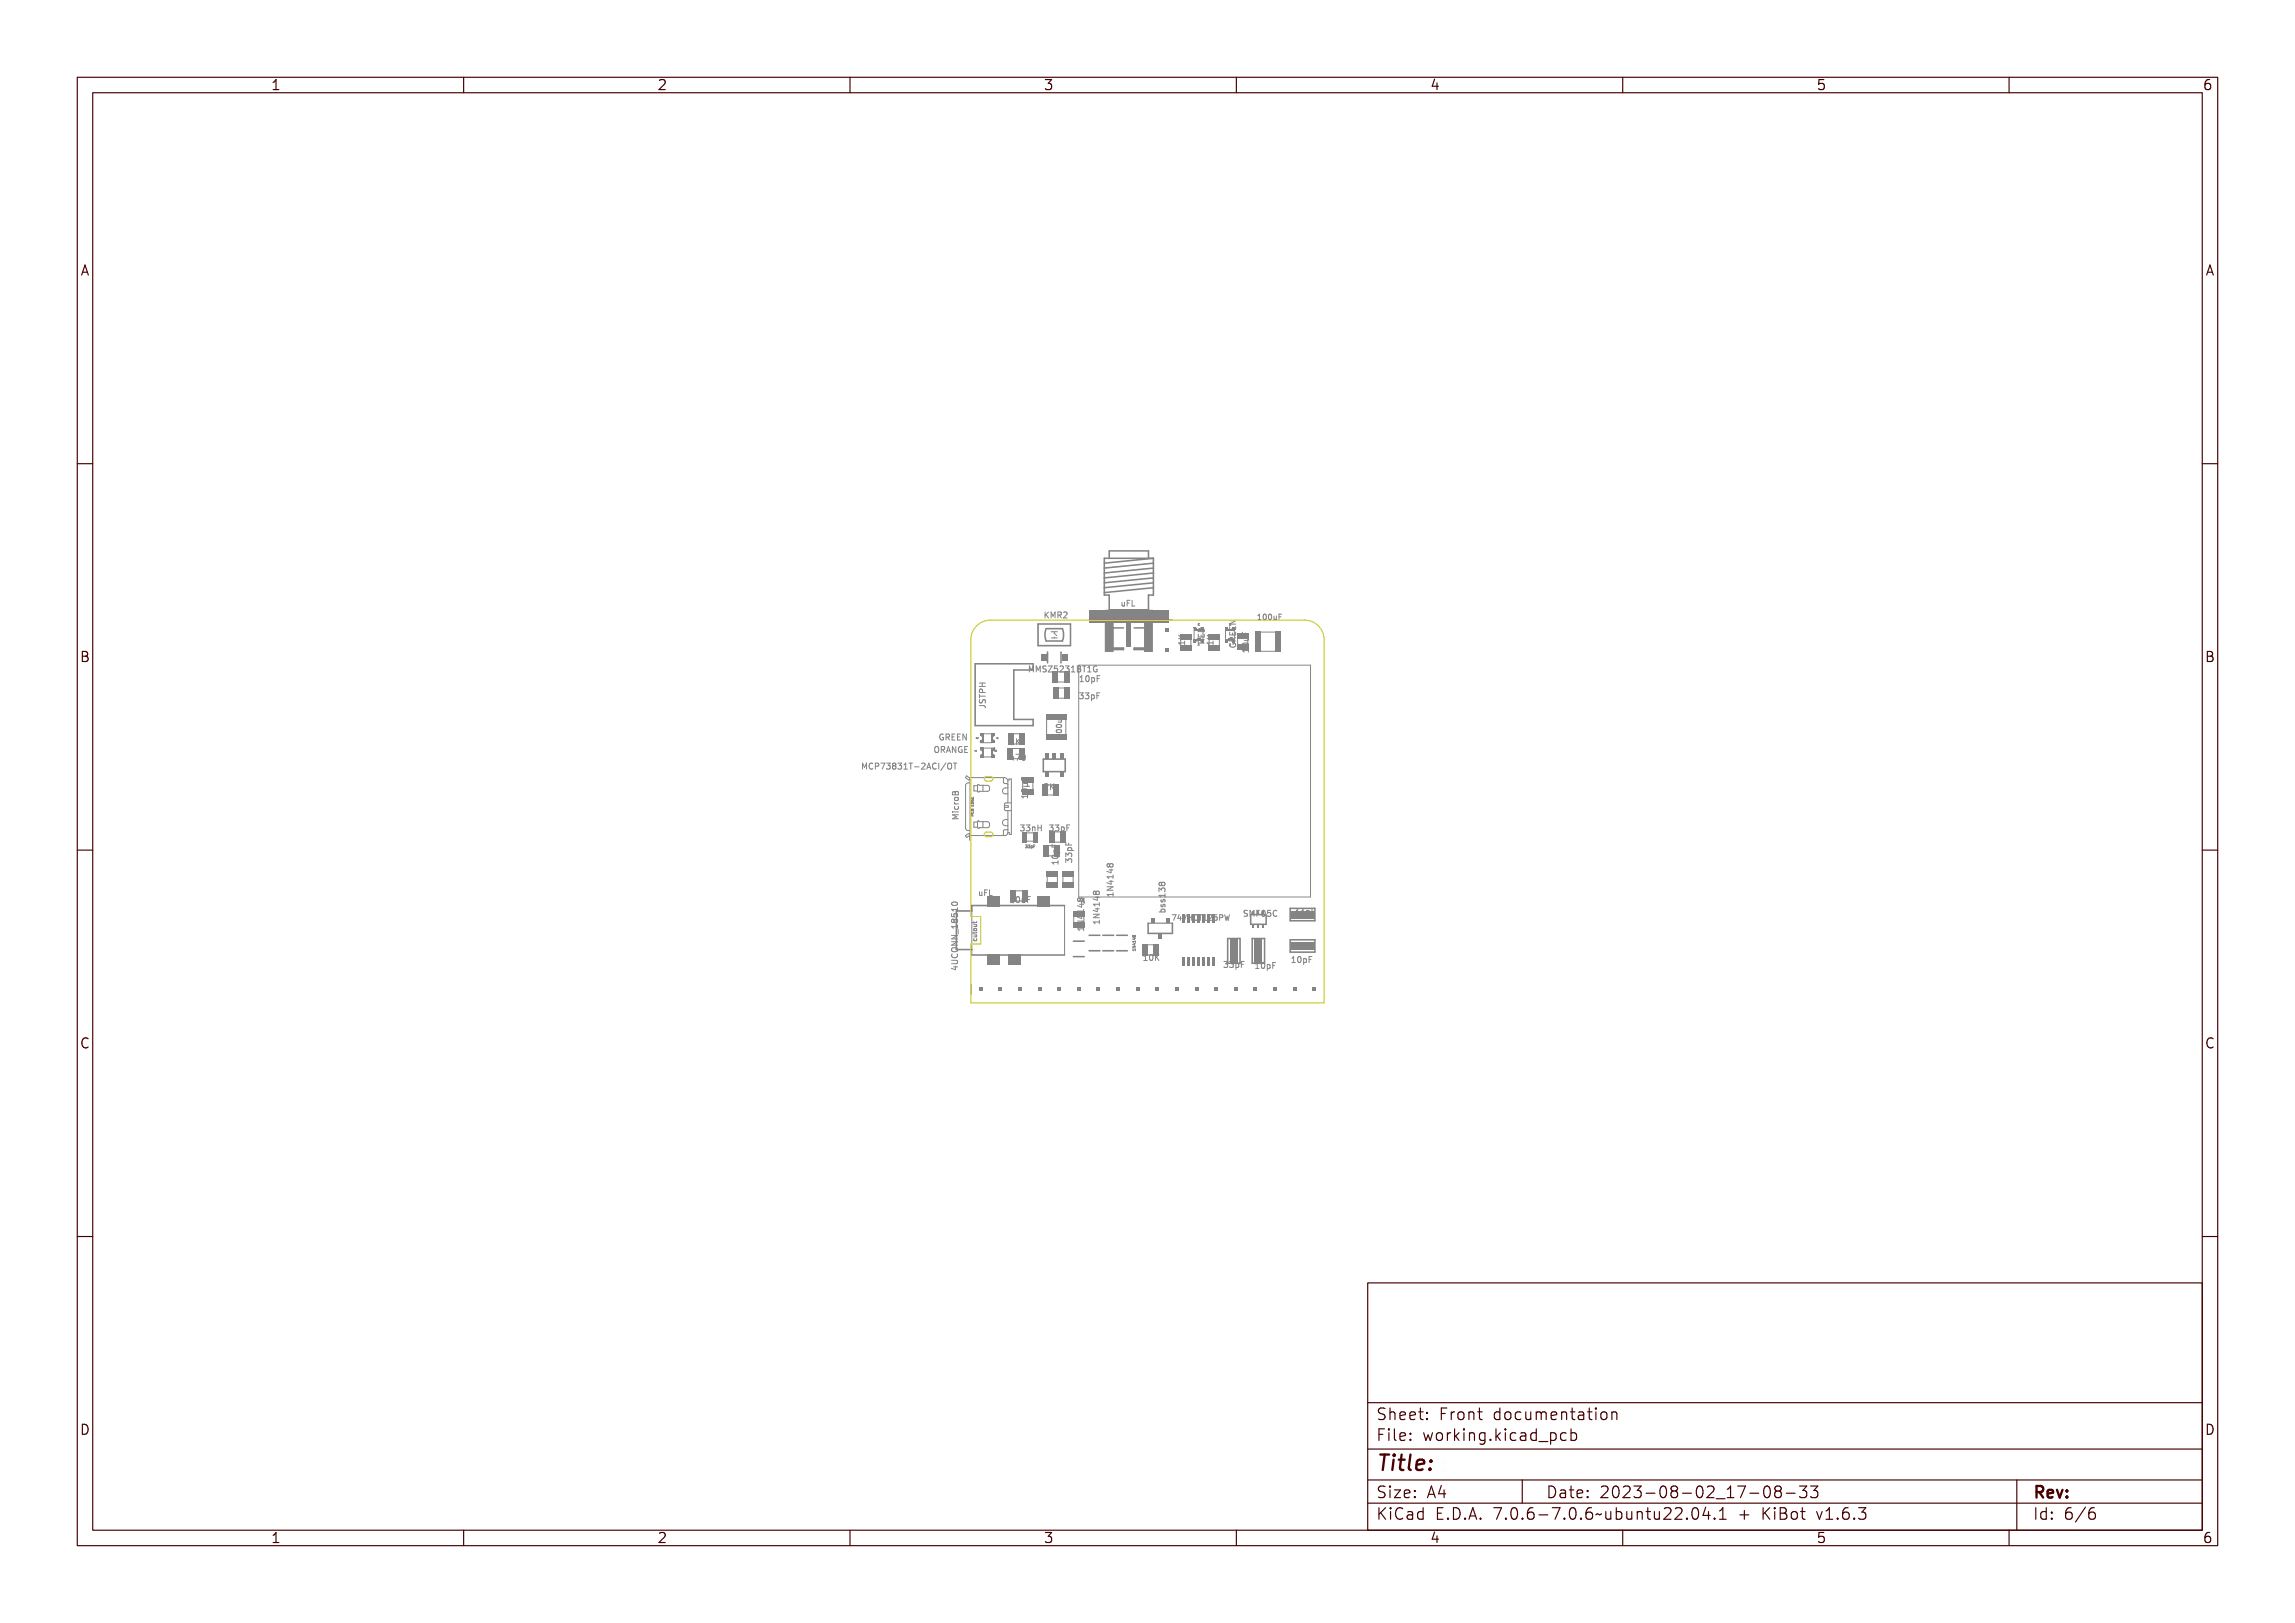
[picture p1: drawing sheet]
<svg xmlns="http://www.w3.org/2000/svg" width="297mm" height="210mm" viewBox="0 0 297 210" stroke-linecap="round" stroke-linejoin="round" font-family="sans-serif">
<defs><g id="words">
<text font-size="2.7" fill="#480000" x="178" y="190.3">Title:</text>
<g font-size="2" fill="#480000">
<text x="178" y="183.7">Sheet: Front documentation</text>
<text x="178" y="186.5">File: working.kicad_pcb</text>
<text x="178" y="193.9">Size: A4</text>
<text x="178" y="196.6">KiCad E.D.A. 7.0.6-7.0.6~ubuntu22.04.1 + KiBot v1.6.3</text>
<text x="200" y="193.9">Date: 2023-08-02_17-08-33</text>
<text x="263" y="196.6">Id: 6/6</text>
<text x="263" y="193.9">Rev:</text>
</g>
<g font-size="1.7" fill="#480000">
<text x="35" y="11.7">1</text>
<text x="85" y="11.7">2</text>
<text x="135" y="11.7">3</text>
<text x="185" y="11.7">4</text>
<text x="235" y="11.7">5</text>
<text x="285" y="11.7">6</text>
<text x="10.5" y="35.7">A</text>
<text x="285.5" y="35.7">A</text>
<text x="10.5" y="85.6">B</text>
<text x="285.5" y="85.6">B</text>
<text x="10.5" y="135.7">C</text>
<text x="285.5" y="135.7">C</text>
<text x="10.5" y="185.6">D</text>
<text x="285.5" y="185.6">D</text>
<text x="35" y="199.7">1</text>
<text x="85" y="199.7">2</text>
<text x="135" y="199.7">3</text>
<text x="185" y="199.7">4</text>
<text x="235" y="199.7">5</text>
<text x="285" y="199.7">6</text>
</g>
<g font-size="1" fill="#848484">
<text x="135" y="80">KMR2</text>
<text x="145.2" y="78.4">uFL</text>
<text x="153.3" y="83.3" transform="rotate(-90 153.3 83.3)">1K</text>
<text x="157" y="83.3" transform="rotate(-90 157 83.3)">1K</text>
<text x="159.9" y="83.9" transform="rotate(-90 159.9 83.9)">GREEN</text>
<text x="163.1" y="80.2">100uF</text>
<text x="133" y="87">MMSZ5231BT1G</text>
<text x="139.6" y="88.2">10pF</text>
<text x="122.2" y="95.8">GREEN</text>
<text x="127.6" y="91.7" transform="rotate(-90 127.6 91.7)">JSTPH</text>
<text x="139.6" y="90.5">33pF</text>
<text x="113.3" y="99.5">MCP73831T-2ACI/OT</text>
<text x="121.6" y="97.4">ORANGE</text>
<text x="130.6" y="98.4">470</text>
<text x="130.6" y="96.4">1K</text>
<text x="131.9" y="107.6">33nH</text>
<text x="133" y="102.9" transform="rotate(-90 133 102.9)">10µF</text>
<text x="135.3" y="102.2">2K</text>
<text x="135.7" y="107.6">33pF</text>
<text x="137" y="112" transform="rotate(-90 137 112)">10pF</text>
<text x="138.7" y="111.7" transform="rotate(-90 138.7 111.7)">33pF</text>
<text x="126.5" y="115.9">uFL</text>
<text x="130.6" y="116.8">10uF</text>
<text x="144.1" y="116.1" transform="rotate(-90 144.1 116.1)">1N4148</text>
<text x="150.8" y="118.2" transform="rotate(-90 150.8 118.2)">bss138</text>
<text x="151.5" y="119.1">74VHCT125PW</text>
<text x="160.8" y="118.6">SMF05C</text>
<text x="167.8" y="118.4">33pF</text>
<text x="124" y="124" transform="rotate(-90 124 124)">4UCONN_18510</text>
<text x="148.3" y="124.3">10K</text>
<text x="158.7" y="125.2">33pF</text>
<text x="162.7" y="125.3">10pF</text>
<text x="167.4" y="124.6">10pF</text>
</g>
<g font-size=".5" fill="#848484">
<text x="132.9" y="109.7">33pF</text>
<text x="140.4" y="116.9" transform="rotate(-90 140.4 116.9)">2K</text>
<text x="147" y="123.1" transform="rotate(-90 147 123.1)">1N4148</text>
</g>
<g font-size=".3" fill="#848484">
<text x="155" y="83.5">A</text>
<text x="155" y="80.9">C</text>
<text x="159.1" y="80.9">C</text>
<text x="159.1" y="83.5">A</text>
</g>
</g></defs>
<g fill="none" stroke="#848484" stroke-width=".13">
<path d="M135.1 79.2h.1v.4l.3-.4h.2l-.3 .3 .3 .5h-.2l-.2-.4-.1 .4h-.1zM135.7 79.2h.1l.2 .4 .1-.4h.1v.8h-.1v-.7l-.1 .4h-.1l-.1-.4v.7h-.1zM136.4 79.2h.2a.21 .21 0 0 1 .2 .2 .21 .21 0 0 1-.1 .2l.2 .4h-.1l-.2-.3h-.1v.3h-.1zM136.5 79.3h.1a.14 .14 0 0 1 .1 .2 .14 .14 0 0 1-.1 .1h-.1zM137 79.3a.27 .27 0 0 1 .4 0 .27 .27 0 0 1-.1 .4l-.2 .2h.3v.1h-.4l.2-.4a.19 .19 0 0 0 .1-.3 .19 .19 0 0 0-.3 .1zM137.8 79.2h.2l.1 .2-.5 .6h.5M145.3 77.9h.1v.4l.1 .1 .1-.1v-.4h.1v.6l-.1-.1a.17 .17 0 0 1-.2 .1 .17 .17 0 0 1-.1-.3zM145.9 77.7h.4v.1h-.3v.2h.3v.1h-.3v.4h-.1zM146.5 77.7h.1v.7h.3v.1h-.4zM163 79.5l-.2 .2M163.3 79.5h.2v.6h.2v.1h-.4v-.1h.1v-.5h-.1zM163.8 79.6l.1-.1a.34 .34 0 0 1 .3 .4 .34 .34 0 0 1-.3 .3l-.1-.2z"/>
<path d="M163.9 79.6a.29 .29 0 0 1 .2 .3 .29 .29 0 0 1-.2 .2v-.2zM164.4 79.6l.1-.1a.34 .34 0 0 1 .3 .4 .34 .34 0 0 1-.3 .3l-.1-.2zM164.5 79.6a.29 .29 0 0 1 .2 .3 .29 .29 0 0 1-.2 .2v-.2zM165 79.7l.1 .4 .1 .1 .1-.1v-.4h.1v.5l-.1-.1a.17 .17 0 0 1-.2 .1 .17 .17 0 0 1-.1-.2zM165.6 79.5h.4v.1h-.3v.2h.2v.1h-.2v.3h-.1zM111.6 99.5v-.8l.3 .6 .2-.6v.8M113 98.8a.34 .34 0 0 0-.5 .3 .34 .34 0 0 0 .5 .3M113.4 98.8h.1l.1 .4 .2-.4h.1v.7h-.1v-.6l-.1 .4h-.1l-.1-.4v.6h-.1zM114.1 98.9l.2-.1h.2v.1h-.1a.28 .28 0 0 0-.3 .3 .28 .28 0 0 0 .4 .2v.1a.35 .35 0 0 1-.4-.1 .35 .35 0 0 1-.1-.4zM114.7 98.8h.2a.24 .24 0 0 1 .2 .3 .24 .24 0 0 1-.3 .1v.3h-.1zM114.8 98.9h.1a.14 .14 0 0 1 .1 .1 .14 .14 0 0 1-.1 .2h-.1zM115.3 98.8h.4l-.2 .7h-.1l.2-.6h-.3z"/>
<path d="M115.9 98.8a.23 .23 0 0 1 .4 0 .23 .23 0 0 1-.1 .3 .23 .23 0 0 1 .1 .4 .23 .23 0 0 1-.4-.1 .18 .18 0 0 0 .2 .1 .18 .18 0 0 0 .1-.2 .18 .18 0 0 0-.2-.1v-.1a.15 .15 0 0 0 .2-.1 .15 .15 0 0 0 0-.2 .15 .15 0 0 0-.2 .1zM116.6 98.8a.21 .21 0 0 1 .3 0 .21 .21 0 0 1-.1 .3 .22 .22 0 0 1 .1 .4 .22 .22 0 0 1-.3 0 .22 .22 0 0 1 .1-.4l-.2-.1zM117.2 98.8a.23 .23 0 0 1 .3 0 .23 .23 0 0 1 0 .3 .23 .23 0 0 1 0 .4 .23 .23 0 0 1-.4-.1 .18 .18 0 0 0 .3 .1 .18 .18 0 0 0 .1-.2 .18 .18 0 0 0-.2-.1v-.1a.15 .15 0 0 0 .2-.1 .15 .15 0 0 0-.1-.2 .15 .15 0 0 0-.2 .1zM117.8 98.8h.3v.7h.1h-.4h.2v-.6h-.2zM118.3 98.8h.6v.1h-.2v.6h-.1v-.6h-.3zM119.1 99.2h.3v.1h-.3zM119.6 98.8a.27 .27 0 0 1 .5 .1 .27 .27 0 0 1-.2 .4l-.2 .2h.4h-.5l.3-.3a.19 .19 0 0 0 0-.3 .19 .19 0 0 0-.3 0zM120.4 98.8h.2l.2 .7h-.1l-.1-.1h-.2l-.1 .1h-.1zM120.5 98.9l.1 .4h-.2zM121 98.9l.2-.1h.1v.1a.28 .28 0 0 0-.3 .3 .28 .28 0 0 0 .3 .2v.1a.35 .35 0 0 1-.4-.1 .35 .35 0 0 1 0-.4zM121.4 96.6h-.1a.26 .26 0 0 0-.3 .3v.2a.26 .26 0 0 0 .1 .2 .26 .26 0 0 0 .3 0M121.5 98.8h.4v.1h-.1v.6h.1h-.4h.2v-.6h-.2z"/>
<path d="M121.8 96.7a.23 .23 0 0 1 .2-.1 .23 .23 0 0 1 .2 .3v.1a.3 .3 0 0 1-.2 .4l-.3-.2zM121.9 95a.42 .42 0 0 0-.3 .4 .42 .42 0 0 0 .3 .4M121.9 96.7a.31 .31 0 0 1 .2 .3 .31 .31 0 0 1-.2 .3l-.1-.3zM122.3 95.1l.2-.1 .2 .1v.1l-.1-.1a.29 .29 0 0 0-.3 .3 .29 .29 0 0 0 .3 .3v-.2h-.1v-.1h.2v.3a.34 .34 0 0 1-.5 0 .34 .34 0 0 1 0-.5zM122.3 96.6h.3a.21 .21 0 0 1 .2 .2 .21 .21 0 0 1-.1 .2l.2 .4h-.1l-.3-.3h-.1v.3h-.1zM122.4 96.7h.2a.14 .14 0 0 1 .1 .2 .14 .14 0 0 1-.1 .1h-.2zM122.5 98.8h.1l-.4 .8h-.1zM122.8 98.9a.23 .23 0 0 1 .2-.1 .23 .23 0 0 1 .2 .2v.2a.3 .3 0 0 1-.2 .4l-.3-.3zM122.8 95h.3a.21 .21 0 0 1 .2 .2 .21 .21 0 0 1-.1 .2l.2 .4h-.1l-.3-.3v.3h-.2zM122.9 98.9a.31 .31 0 0 1 .2 .3 .31 .31 0 0 1-.2 .3l-.1-.3zM123 95.1h.1a.14 .14 0 0 1 .1 .1 .14 .14 0 0 1-.1 .2h-.1zM123.1 96.6h.2l.2 .8h-.1l-.1-.2h-.2l-.1 .2h-.1z"/>
<path d="M123.2 96.7l.1 .4h-.2zM123.3 98.8h.6v.1h-.2v.6h-.1v-.6h-.3zM123.5 95h.4v.1h-.3v.2h.3v.1h-.3v.3h.4v.1h-.5zM123.6 96.6h.1l.3 .7v-.7h.1v.8h-.2l-.2-.6v.6h-.1zM124.1 95h.5v.1h-.4v.2h.4v.1h-.4v.3h.4v.1h-.5zM124.3 96.7l.2-.1 .2 .1v.1l-.1-.1a.29 .29 0 0 0-.3 .3 .29 .29 0 0 0 .3 .3v-.2h-.1v-.1h.2v.3a.34 .34 0 0 1-.5 0 .34 .34 0 0 1 0-.4zM124.7 95h.1l.3 .7v-.7h.1v.8h-.1l-.3-.6v.6h-.1zM124.9 96.6h.4v.1h-.3v.3h.3h-.3v.3h.3v.1h-.4zM126.2 97.2l.2-.1v.2zM126.2 97.2l.1-.1zM126.3 97.1v.1M126.3 95.5l.1 .1 .2-.1"/>
<path d="M126.3 95.5h.1M126.4 95.4l-.1 .1M126.4 97.1l-.3 .1h.3M126.4 95.5l.1 .1 .1-.1a.11 .11 0 0 1-.1 .1 .11 .11 0 0 1-.1-.1zM126.6 95.4v.1M126.6 95.5h.1M126.8 91.2h.5a.22 .22 0 0 1 .3 .2 .22 .22 0 0 1-.2 .3 .17 .17 0 0 0 .1-.2 .17 .17 0 0 0-.2-.1h-.4v.1h-.1zM126.8 89.9h.1v.2h.7v.1h-.7v.3h-.1zM126.8 88.7h.8v.1h-.4v.3h.4v.1h-.8v-.1h.3v-.3h-.3zM126.8 90.6h.1a.15 .15 0 0 0 0 .3 .14 .14 0 0 0 .2-.1 .24 .24 0 0 1 .2-.2 .24 .24 0 0 1 .3 .1 .24 .24 0 0 1-.2 .3 .18 .18 0 0 0 .1-.2 .18 .18 0 0 0-.3-.1 .25 .25 0 0 1-.3 .3 .25 .25 0 0 1-.1-.4zM126.9 89.4l.2-.1 .1 .4h.4v.1h-.8zM126.9 89.4h.2l.1 .3h-.3z"/>
<path d="M128.7 97.1l.2 .1M128.7 97.1h.1M128.8 97.1h-.1M128.8 97.1l.1 .1 .1-.1a.11 .11 0 0 1-.1 .2 .11 .11 0 0 1-.1-.2zM128.9 97.2h.1M128.9 97.1h.1M129 97.1h.1M129 97.1l-.1 .1M129 95.5l.2-.1v.2zM129 95.5h.1zM129.1 95.5v.1M129.2 95.4l-.3 .1 .3 .1"/>
<path d="M130.9 97.7h.2v.4h.1l-.1 .3h-.1v-.2h-.4zM131 97.7v.4h-.3zM131.3 97.7h.5l-.3 .7h-.1l.2-.7h-.3zM132 97.7a.22 .22 0 0 1 .3 0l.1 .3a.31 .31 0 0 1-.2 .4 .45 .45 0 0 1-.2-.7zM132.1 97.7a.31 .31 0 0 1 .2 .3 .31 .31 0 0 1-.2 .3l-.1-.3zM133.1 86.2h.1l.1 .4 .1-.4h.2v.8h-.1v-.7l-.1 .4h-.1l-.2-.4v.7zM133.7 86.2h.1l.1 .4 .2-.4h.1v.8h-.1v-.7l-.1 .4h-.1l-.1-.4v.7h-.1zM134.4 86.3l.2-.1h.2l-.1 .1a.14 .14 0 0 0-.2 0 .14 .14 0 0 0 .1 .2 .24 .24 0 0 1 .2 .2 .24 .24 0 0 1-.2 .3 .24 .24 0 0 1-.3-.2 .18 .18 0 0 0 .3 .1 .18 .18 0 0 0 0-.2 .24 .24 0 0 1-.2-.1 .24 .24 0 0 1 0-.3zM135 86.2h.5l-.4 .7h.4v.1h-.5l.3-.7h-.3zM135.6 86.2h.4v.1h-.3v.2a.28 .28 0 0 1 .3 .3 .28 .28 0 0 1-.4 .2v-.1a.2 .2 0 0 0 .3 0 .2 .2 0 0 0 0-.3 .2 .2 0 0 0-.3 0zM136.2 86.3a.27 .27 0 0 1 .4 0 .27 .27 0 0 1-.1 .4l-.2 .2h.4v.1h-.5l.3-.4a.18 .18 0 0 0 0-.3 .18 .18 0 0 0-.3 .1zM136.7 92.5v.3h.7"/>
<path d="M136.7 93.8a.34 .34 0 0 1 .4-.1 .34 .34 0 0 1 .3 .3 .34 .34 0 0 1-.4 .2 .34 .34 0 0 1-.3-.4zM136.7 94.5a.34 .34 0 0 1 .4-.1 .34 .34 0 0 1 .3 .3 .34 .34 0 0 1-.4 .1 .34 .34 0 0 1-.3-.3zM136.7 94.7h.6v-.1h.1v.4h-.1v-.2h-.5l.1 .2h-.1zM136.7 92.4h.1v.3h.2v-.3h.1v.3h.3v.1h-.7zM136.8 94.1h.4l.2 .1a.33 .33 0 0 1-.3 .3 .33 .33 0 0 1-.3-.3zM136.8 93.5h.4l.2 .1a.33 .33 0 0 1-.3 .3 .33 .33 0 0 1-.3-.3zM136.8 94.2a.3 .3 0 0 1 .5 .1 .31 .31 0 0 1-.5-.1zM136.8 93.6a.3 .3 0 0 1 .5 .2 .31 .31 0 0 1-.5-.2zM136.8 86.2a.23 .23 0 0 1 .4 0 .23 .23 0 0 1-.1 .4 .23 .23 0 0 1 .1 .4 .23 .23 0 0 1-.4-.2 .18 .18 0 0 0 .2 .2 .18 .18 0 0 0 .2-.3 .18 .18 0 0 0-.3-.1v-.1a.15 .15 0 0 0 .2 0 .15 .15 0 0 0 0-.2 .15 .15 0 0 0-.2 0zM136.9 92.9h.5l-.1 .1a.16 .16 0 0 1 .1 .2 .16 .16 0 0 1-.2 .1h-.3v-.1h.4l.1-.1-.1-.1h-.4zM136.9 93.1h.5M137 92.6v.2"/>
<path d="M137.3 93.1l.1 .3h-.5M137.4 95.1v.4M137.4 95.3h-.7l.2 .2M137.5 86.3l.3-.1v.7h.1v.1h-.4v-.1h.2v-.6l-.2 .1zM138.1 86.2h.2a.18 .18 0 0 1 .2 .1 .18 .18 0 0 1-.1 .3 .21 .21 0 0 1 .2 .2 .21 .21 0 0 1-.3 .2h-.2zM138.2 86.6h.1a.14 .14 0 0 1 .2 .2 .14 .14 0 0 1-.2 .1h-.1zM138.2 86.3h.1a.12 .12 0 0 1 .1 .1 .12 .12 0 0 1-.1 .1h-.1zM138.6 86.2h.6v.1h-.2v.7h-.1v-.7h-.3zM139.4 86.3l.2-.1v.7h.2v.1h-.4v-.1h.1v-.6l-.1 .1zM139.7 89.7a.23 .23 0 0 1 .3 0 .23 .23 0 0 1 0 .4 .23 .23 0 0 1 0 .3 .23 .23 0 0 1-.4-.1 .18 .18 0 0 0 .3 .1 .18 .18 0 0 0 .1-.2 .18 .18 0 0 0-.2-.1v-.1a.15 .15 0 0 0 .2-.1 .15 .15 0 0 0-.1-.2 .15 .15 0 0 0-.2 .1zM139.7 87.5h.3v.6h.1v.1h-.4v-.1h.2v-.5h-.2zM140 86.3l.2-.1 .2 .1v.1l-.1-.1a.29 .29 0 0 0-.3 .3 .29 .29 0 0 0 .3 .3v-.2h-.1v-.1h.2v.3a.34 .34 0 0 1-.4 0 .34 .34 0 0 1-.1-.5z"/>
<path d="M140.3 89.7a.23 .23 0 0 1 .3 0 .23 .23 0 0 1 0 .4 .23 .23 0 0 1 0 .3 .23 .23 0 0 1-.3-.1 .18 .18 0 0 0 .2 .1 .18 .18 0 0 0 .1-.2 .18 .18 0 0 0-.2-.1v-.1a.15 .15 0 0 0 .2-.1 .15 .15 0 0 0-.1-.2 .15 .15 0 0 0-.2 .1zM140.3 87.6a.22 .22 0 0 1 .4 0l.1 .3a.31 .31 0 0 1-.3 .3 .45 .45 0 0 1-.2-.6zM140.5 87.6a.31 .31 0 0 1 .2 .3 .31 .31 0 0 1-.2 .2l-.1-.2zM140.8 86.9h.4M140.8 86.4l.2-.2v.7M140.9 89.9l.1 .1a.22 .22 0 0 1 .3-.1 .22 .22 0 0 1 .1 .3l-.2 .3-.2-.1v.3h-.1zM140.9 87.7h.1a.22 .22 0 0 1 .3 0 .22 .22 0 0 1 .1 .3l-.1 .2h-.3v.2h-.1zM141 90h.1a.19 .19 0 0 1 .2 .2 .19 .19 0 0 1-.3 .1zM141.1 87.8v-.1a.19 .19 0 0 1 .2 .3 .19 .19 0 0 1-.2 .1zM141.5 89.7h.5v.1h-.3v.2h.3v.1h-.3v.4h-.2zM141.6 87.5h.4v.1h-.3v.2h.3v.1h-.3v.3h-.1zM141.9 86.2a.35 .35 0 0 0-.4 .4 .35 .35 0 0 0 .5 .3v-.3h-.2"/>
<path d="M155.1 82.1v.3h.7v-.3M155.1 81.4a.42 .42 0 0 1 .5-.1 .42 .42 0 0 1 .2 .4h-.7zM155.1 82.2h.1v.4h.2v-.3h.1v.3h.3v-.4h.1v.5h-.8zM155.2 82.9h.2l.1 .1 .4-.2v.1l-.3 .2v.1h.3v.1h-.8zM155.2 81.7l.1-.1a.38 .38 0 0 1 .5 .1 .38 .38 0 0 1 .1 .4h-.8zM155.2 83h.2l.1 .2h-.3zM155.3 81.8l.3-.1 .2 .3h-.6zM155.4 82.2v.2M155.5 83.2l-.1-.4h-.3v.4h.7M155.8 82.8l-.3 .2M159.1 80.3h.8l-.8 .5M159.2 82.1h.1v.4h.2v-.4h.1v.4h.2v-.4h.1v.5h-.7z"/>
<path d="M159.2 81.5h.1v.3h.2v-.3h.1v.3h.2v-.3h.1v.5h-.7zM159.2 80.9h.7v.1l-.6 .3h.6v.1h-.7v-.2l.6-.2h-.6zM159.2 83.4h.1v.1a.29 .29 0 0 0 .3 .3 .29 .29 0 0 0 .2-.3h-.2v.1v-.2h.3a.34 .34 0 0 1 0 .4 .34 .34 0 0 1-.5 .1l-.2-.2zM159.2 82.8h.3l.1 .1 .3-.2v.1l-.3 .2v.1h.3v.1h-.7zM159.3 82.9h.2v.2h-.2zM160.8 81.8v.4h.8M160.8 83.3a.46 .46 0 0 1 .8 .2 .44 .44 0 0 1-.8-.1zM160.8 84.2h.7v-.2h.1v.4h-.1v-.1h-.6l.1 .1h-.1zM160.8 82.1h.1v.4h.2v-.3h.1v.3h.4v.1h-.8zM160.9 83.4h.3a.31 .31 0 0 1 .4 .2 .44 .44 0 0 1-.4 .3 .44 .44 0 0 1-.4-.3zM160.9 83.6a.34 .34 0 0 1 .6 .1 .34 .34 0 0 1-.6-.1zM161 82.8h.6l-.1 .1a.18 .18 0 0 1 .1 .2 .18 .18 0 0 1-.2 .1h-.4v-.1h.5v-.2h-.5z"/>
<path d="M161 82.5h.6M161.2 81.9v.3M161.5 82.5v.3l-.5 .1M161.6 83.9v.5M161.6 84.2h-.8l.2 .2M162.8 80.2h.4M163.2 84.3h1.9M163.2 81.8h1.9M123.2 119.3h.7v-.2h.1v.4h-.1v-.1h-.6v.1h-.1zM123.2 117.9h.1v.3h.2a.28 .28 0 0 1 .3-.3 .28 .28 0 0 1 .1 .4h-.1a.2 .2 0 0 0 .1-.2 .2 .2 0 0 0-.3-.1 .2 .2 0 0 0 0 .3h-.4zM123.2 117.4h.7v-.2h.1v.5h-.1v-.2h-.6v.2h-.1zM123.2 118.6l.2-.1 .1 .1a.22 .22 0 0 1 .4 0 .22 .22 0 0 1 0 .3 .22 .22 0 0 1-.4-.1 .21 .21 0 0 1-.3 .1 .21 .21 0 0 1 0-.3z"/>
<path d="M123.3 105.1h.1M123.3 105h.1v.1h-.1zM123.3 116.7l.3-.1a.31 .31 0 0 1 .4 .3 .44 .44 0 0 1-.4 .2 .44 .44 0 0 1-.4-.2zM123.3 116.8a.34 .34 0 0 1 .6 .1 .34 .34 0 0 1-.6-.1zM123.3 102.5l.2-.1 .1 .2 .1-.2h.2l.1 .1v.3h-.7zM123.3 105.4h.8v.1h-.7l.4 .1v.1l-.4 .1h.7v.1h-.8v-.1l.4-.1-.4-.2zM123.4 102.4l.2-.1 .1 .1a.21 .21 0 0 1 .2-.1 .21 .21 0 0 1 .2 .2v.3h-.8zM123.4 102.4h.2v.3h-.2zM123.5 105h.5v-.2h.1v.5h-.1v-.2h-.4l-.1 .1zM123.5 105.1h.5M123.5 103.8l.2 .2M123.5 104h.5"/>
<path d="M123.5 103.5h.1a.19 .19 0 0 0 0 .2 .19 .19 0 0 0 .2 .1h.3v.1h-.6v-.1h.1l-.1-.1zM123.5 104.2h.1a.2 .2 0 0 0 0 .3 .2 .2 0 0 0 .3 0 .2 .2 0 0 0 0-.3h.1a.29 .29 0 0 1-.2 .4 .29 .29 0 0 1-.3-.4zM123.6 104.4l-.1 .2 .2 .1h.3v-.3M123.6 103.2h.4v.3h-.4l-.1-.1zM123.6 103.1h.4a.19 .19 0 0 1-.2 .2 .19 .19 0 0 1-.2-.2zM123.6 102.6v.2M123.7 102.4h.2l.1 .3h-.3zM124 105.4h-.7l.5 .3-.5 .2h.7M124.2 119.7v.6zM125.6 103.1v.2h.4v-.2M125.6 104.1v.2h.4v-.2M125.7 104.8l.2-.1 .1 .2h-.4z"/>
<path d="M125.7 103.5a.15 .15 0 0 0 .1 .2 .15 .15 0 0 0 .2-.2h-.2M125.7 103.9v-.1a.18 .18 0 0 1 .2 0 .18 .18 0 0 1 .1 .2h-.4zM125.7 104.1v.2h.1v-.2v.2h.2v-.2v.2h-.3zM125.7 103.3v.2h.1v-.2v.2h.2v-.2v.2h-.3zM125.7 105a.16 .16 0 0 0 .1 .3 .18 .18 0 0 0 .2-.3M125.7 105a.12 .12 0 0 0 .1 .1 .12 .12 0 0 0 .1-.1 .15 .15 0 0 1-.1 .2 .15 .15 0 0 1-.1-.2zM125.7 103.6a.12 .12 0 0 0 .1 .1 .12 .12 0 0 0 .2-.1l-.2 .1v-.1h.2a.16 .16 0 0 1-.2 .2 .16 .16 0 0 1-.1-.2zM125.7 105.2h.1l.1 .2h.1h-.3zM125.7 104.7h.3v.2h-.3zM125.7 103.9h.3v.2h-.3zM125.7 104.7l.1 .1h-.1zM125.7 105.3l.1 .1h-.1z"/>
<path d="M125.7 103.9h.2l.1 .1h-.3zM125.8 103.2v.1M125.8 104.2v.1M125.8 104.8v.1M125.8 105.6v-.2h-.1l-.1 .2h.4M125.9 104.7h.1v.1h-.2zM126 119.2v.3M126 119.6h.4M126.1 119.7h.4l-.1 .1a.13 .13 0 0 1 .1 .1 .13 .13 0 0 1-.2 .1h-.2l.3-.1zM126.1 119.2v.2h.3l.1-.2v.2l-.4 .1v.1v-.1h-.2l.2-.1zM126.3 119.6l.1 .3h-.4M126.4 119.2l-.1 .2h-.5"/>
<path d="M126.6 115.4h.1v.4l.1 .1 .1-.1v-.4h.1v.5l-.1-.1a.17 .17 0 0 1-.2 .1 .17 .17 0 0 1-.1-.2zM127.2 115.2h.5v.1h-.4v.2h.3v.1h-.3v.3h-.1zM127.8 115.2h.1v.6h.4v.1h-.5zM130.7 116.1h.3v.6h.1v.1h-.4v-.1h.2v-.5h-.2zM131.3 116.1a.22 .22 0 0 1 .4 0l.1 .3a.31 .31 0 0 1-.3 .4 .45 .45 0 0 1-.2-.7zM131.5 116.2a.31 .31 0 0 1 .2 .2 .31 .31 0 0 1-.2 .3l-.1-.3zM131.9 116.3h.1v.4l.1 .1 .2-.1v-.4h.1v.5l-.1-.1a.18 .18 0 0 1-.3 .1 .18 .18 0 0 1-.1-.2zM132 106.8a.23 .23 0 0 1 .4 0 .23 .23 0 0 1-.1 .3 .23 .23 0 0 1 .1 .4 .23 .23 0 0 1-.4-.1 .18 .18 0 0 0 .2 .1 .18 .18 0 0 0 .1-.2 .18 .18 0 0 0-.2-.1v-.1a.15 .15 0 0 0 .2-.1 .15 .15 0 0 0 0-.2 .15 .15 0 0 0-.2 .1zM132.3 102.5h.6v-.1h.1v.4h-.1v-.2h-.5v.2h-.1zM132.3 100.5v.3h.3v-.3h.1v.3h.3v.1h-.7zM132.3 103.1l.1 .2M132.3 101.8l.3-.1a.31 .31 0 0 1 .4 .3 .44 .44 0 0 1-.4 .2 .44 .44 0 0 1-.4-.2z"/>
<path d="M132.3 101.9a.34 .34 0 0 1 .6 .2 .34 .34 0 0 1-.6-.2zM132.4 101.1h.6l-.1 .1 .1 .2-.1 .1h.3v.1h-.8v-.1h.5v-.1l-.1-.1-.4-.1zM132.6 116.1h.4v.1h-.3v.2h.3v.1h-.3v.3h-.1zM132.6 106.8a.23 .23 0 0 1 .4 0 .23 .23 0 0 1-.1 .3 .23 .23 0 0 1 .1 .4 .23 .23 0 0 1-.4-.1 .18 .18 0 0 0 .2 .1 .18 .18 0 0 0 .2-.2 .18 .18 0 0 0-.3-.1v-.1a.15 .15 0 0 0 .2-.1 .15 .15 0 0 0 0-.2 .15 .15 0 0 0-.2 .1zM132.7 109.3h.2M132.7 109.7h.1M132.9 109.3l.2 .1-.1 .3h-.1l.2-.1-.2-.1 .1-.1zM133 102.8v.5M133.2 109.3l.2 .1-.1 .3h-.1l.2-.1-.2-.1 .1-.1zM133.3 107l.1 .1a.18 .18 0 0 1 .2-.1 .18 .18 0 0 1 .1 .2v.4h-.1v-.5l-.1-.1-.1 .2v.4h-.1zM133.5 109.4v.1a.12 .12 0 0 1 .2 .1 .12 .12 0 0 1-.2 .1v.1zM133.5 109.5h.1v.2z"/>
<path d="M133.8 109.3h.2l-.2 .1v.1h.2h-.2v.2zM133.9 106.8h.1v.3h.2v-.3h.2v.8h-.2v-.4h-.2v.4h-.1zM134.3 107.1h.5M134.8 106.7v.8M135.8 106.8a.23 .23 0 0 1 .3 0 .23 .23 0 0 1 0 .3 .23 .23 0 0 1 0 .4 .23 .23 0 0 1-.4-.1 .18 .18 0 0 0 .3 .1 .18 .18 0 0 0 .1-.2 .18 .18 0 0 0-.2-.1v-.1a.15 .15 0 0 0 .2-.1 .15 .15 0 0 0-.1-.2 .15 .15 0 0 0-.2 .1zM136.2 111.6h.7v-.2h.1v.5h-.1v-.2h-.6v.2h-.1zM136.2 109.6h.1v.3h.2v-.3h.1v.3h.4v.1h-.8zM136.3 110.9l.3-.1a.31 .31 0 0 1 .4 .3 .44 .44 0 0 1-.4 .2 .44 .44 0 0 1-.4-.2zM136.3 111a.34 .34 0 0 1 .6 .1 .34 .34 0 0 1-.6-.1zM136.4 106.8a.23 .23 0 0 1 .3 0 .23 .23 0 0 1 0 .3 .23 .23 0 0 1 0 .4 .23 .23 0 0 1-.3-.1 .18 .18 0 0 0 .2 .1 .18 .18 0 0 0 .1-.2 .18 .18 0 0 0-.2-.1v-.1a.15 .15 0 0 0 .2-.1 .15 .15 0 0 0-.1-.2 .15 .15 0 0 0-.2 .1zM136.5 110.2a.27 .27 0 0 1 .3 0 .27 .27 0 0 1 .1 .3l.3 .1h-.8zM136.5 110.3l.4 .1a.19 .19 0 0 1-.2 .2 .19 .19 0 0 1-.2-.3z"/>
<path d="M137 107l.1 .1a.22 .22 0 0 1 .3-.1 .22 .22 0 0 1 .1 .3l-.1 .2h-.3v.3h-.1zM137.1 107.1h.1a.19 .19 0 0 1 .2 .2 .19 .19 0 0 1-.3 .1zM137.7 106.8h.4v.1h-.3v.2h.3v.1h-.3v.4h-.1zM138 109.3h.1v.3h.2v-.3h.1v.3h.3v.1h-.7zM138 111.3l.2-.1 .1 .1a.23 .23 0 0 1 .4 0 .23 .23 0 0 1-.1 .4 .18 .18 0 0 0 .1-.3 .18 .18 0 0 0-.2-.1 .18 .18 0 0 0-.1 .2h-.1a.15 .15 0 0 0-.1-.2 .15 .15 0 0 0-.2 .1 .15 .15 0 0 0 .1 .2h-.1zM138 110.6h.2l.1 .1a.23 .23 0 0 1 .4 0 .23 .23 0 0 1-.1 .3 .18 .18 0 0 0 .1-.2 .18 .18 0 0 0-.2-.1 .18 .18 0 0 0-.1 .2h-.1a.15 .15 0 0 0-.1-.2 .15 .15 0 0 0-.2 .1 .15 .15 0 0 0 .1 .2h-.1zM138.2 110a.27 .27 0 0 1 .4-.1 .27 .27 0 0 1 .1 .4h.2v.1h-.7zM138.3 110.1h.3a.19 .19 0 0 1-.2 .2 .19 .19 0 0 1-.1-.2zM139.5 119.2h.7l-.7 .4h.7M139.5 119.4h.8v.1l-.7 .3h.7v.1h-.8v-.1l.6-.3h-.6zM139.5 118.9h.5l.1-.1v.1h.2v.1h-.2v.3h-.1l-.5-.3zM139.5 118.3h.7v-.1h.1v.4h-.1v-.2h-.6v.2h-.1z"/>
<path d="M139.5 117.6h.5l.1-.1v.1h.2v.1h-.2v.3h-.1l-.5-.3zM139.5 117l.3-.1 .1 .2a.22 .22 0 0 1 .3-.1 .22 .22 0 0 1 0 .3 .22 .22 0 0 1-.3-.1 .21 .21 0 0 1-.4 .1 .21 .21 0 0 1 0-.3zM139.6 119h.4v.2zM139.6 117.7h.4v.3zM139.7 118.5h.5M139.7 117h.5M139.8 116.3l-.2-.1-.1 .1v.2l.1 .1 .2-.1M139.8 116.3v.2M139.8 116.5l.1 .1M139.9 116.2l-.1 .1M140 118.4v.5l-.6-.2M140 116.9v.5l-.6-.2"/>
<path d="M140.2 117.7v.4M140.2 120v.4M140.2 117.9h-.7l.2 .2M141.5 118.3h.8l-.8 .4h.8M141.5 119.3h.7v-.2h.1v.5h-.1v-.2h-.6l.1 .2h-.1zM141.5 118.5h.8v.1l-.6 .3h.6v.1h-.8v-.1l.7-.3h-.7zM141.5 118h.5l.1-.1v.1h.2v.1h-.2v.3h-.1l-.5-.3zM141.5 117.4h.7v-.1h.1v.4h-.1v-.2h-.6l.1 .2h-.1zM141.5 116.7h.5l.1-.1v.1h.2v.1h-.2v.3h-.1l-.5-.3zM141.6 116.1l.2-.1 .1 .2a.22 .22 0 0 1 .3-.1 .22 .22 0 0 1 0 .3 .22 .22 0 0 1-.3 0 .21 .21 0 0 1-.3 0 .21 .21 0 0 1 0-.3zM141.6 118.1h.4v.2zM141.6 116.8h.4v.3z"/>
<path d="M141.8 117.6h.5M141.8 116.1h.5M141.8 115.5l.2-.2h.1l.2 .2-.1 .2-.1 .1h-.1l-.2-.2M141.8 115.5l-.1-.2-.2 .2v.2l.1 .1 .2-.2M141.8 115.5v.1M142 117.5v.5l-.5-.2M142 116v.5l-.5-.2M142.3 117h-.8l.2 .2M142.3 116.8v.4M142.3 119.1v.4M142.3 119.3h-.8l.2 .2M143.3 115.7h.7v-.1h.1v.4h-.1v-.2h-.6l.1 .2h-.1z"/>
<path d="M143.3 115h.8v.1l-.6 .2h.6v.1h-.8v-.1l.6-.2h-.6zM143.3 114.4h.5l.1-.1v.1h.2v.1h-.2v.3h-.1l-.5-.3zM143.3 113.9h.7v-.2h.1v.4h-.1v-.1h-.6l.1 .1h-.1zM143.3 113.2h.5l.1-.1v.1h.2v.1h-.2v.3h-.1l-.5-.3zM143.4 112.5h.2l.1 .1a.22 .22 0 0 1 .3-.1 .22 .22 0 0 1 0 .4 .22 .22 0 0 1-.3-.1 .21 .21 0 0 1-.4 .1 .21 .21 0 0 1 .1-.4zM143.4 114.5h.4v.3zM143.4 113.3h.4v.2zM143.6 112v.1M143.6 111.9l-.1-.1h-.2v.3M143.6 111.9l.1-.1h.3v.3M143.6 111.9v.1M150 115.9h.7v-.1h.1v.4h-.1v-.2h-.6l.1 .2h-.1z"/>
<path d="M150.1 114.2h.1M150.1 114.6h.2l.1 .1a.22 .22 0 0 1 .3-.1 .22 .22 0 0 1 0 .4 .22 .22 0 0 1-.3-.1 .21 .21 0 0 1-.3 .1 .21 .21 0 0 1 0-.4zM150.1 115.3l.2-.1 .1 .1a.23 .23 0 0 1 .4 0 .23 .23 0 0 1-.1 .3 .18 .18 0 0 0 .1-.2 .18 .18 0 0 0-.2-.1 .18 .18 0 0 0-.2 .2h-.1a.15 .15 0 0 0 0-.2 .15 .15 0 0 0-.2 .1 .15 .15 0 0 0 0 .2zM150.2 117.1h.1v.3h.1a.21 .21 0 0 1 .1-.3 .21 .21 0 0 1 .3 .1 .21 .21 0 0 1-.1 .3v-.1a.13 .13 0 0 0 0-.1 .13 .13 0 0 0-.1-.1l-.1 .1a.18 .18 0 0 1-.2 .2 .18 .18 0 0 1-.1-.3zM150.2 116.5h.1v.2h.1a.21 .21 0 0 1 .1-.2 .21 .21 0 0 1 .3 .1 .21 .21 0 0 1-.1 .3v-.1a.13 .13 0 0 0 0-.2 .13 .13 0 0 0-.1 0l-.1 .1a.18 .18 0 0 1-.2 .1 .18 .18 0 0 1-.1-.2zM150.3 117.7a.28 .28 0 0 1 .4-.1 .28 .28 0 0 1 .1 .4v.1h-.8v-.1h.3l-.1-.1zM150.3 117.8h.4a.19 .19 0 0 1-.2 .2 .19 .19 0 0 1-.2-.2zM150.4 114.2h.3M151.6 118.4h.5l-.3 .7h-.1l.2-.6h-.3zM152.5 118.4h.1v.5h.1l-.1 .2h-.1v-.2h-.3zM152.5 118.5v.4h-.3zM152.7 118.4h.1l.2 .6 .2-.6h.1l-.3 .7h-.1z"/>
<path d="M153.3 118.4h.1v.3h.3v-.3h.1v.7h-.1v-.3h-.3v.3h-.1zM154 118.5l.2-.1 .2 .1a.25 .25 0 0 0-.4 .3 .25 .25 0 0 0 .4 .2v.1a.32 .32 0 0 1-.4-.1 .32 .32 0 0 1-.1-.4zM154.5 118.4h.5v.1h-.2v.6h-.1v-.6h-.2zM155.1 118.4h.3v.6h.1v.1h-.4v-.1h.2v-.5h-.2zM155.7 118.4a.25 .25 0 0 1 .4 .1 .25 .25 0 0 1-.2 .4l-.1 .1h.3v.1h-.4l.2-.3a.17 .17 0 0 0 0-.3 .17 .17 0 0 0-.2 0zM156.3 118.4h.3v.1h-.3v.2a.23 .23 0 0 1 .3 .1 .23 .23 0 0 1-.1 .3 .23 .23 0 0 1-.3-.1 .19 .19 0 0 0 .3 .1 .19 .19 0 0 0 0-.3 .19 .19 0 0 0-.2 0zM156.8 118.4h.2a.23 .23 0 0 1 .3 .3 .23 .23 0 0 1-.4 .1v.3h-.1zM156.9 118.5h.1a.13 .13 0 0 1 .2 .1 .14 .14 0 0 1-.2 .2h-.1zM157.3 118.4h.1l.1 .6 .1-.4h.1v.4l.1-.6h.1l-.1 .7h-.1l-.1-.4-.1 .4h-.1zM158.2 118.4v.3M158.5 118.4l.2 .7 .1-.5 .1 .5 .2-.7M161 117.9l.2-.1 .1 .1a.15 .15 0 0 0-.3 0 .16 .16 0 0 0 .1 .3 .24 .24 0 0 1 .3 .2 .24 .24 0 0 1-.2 .2 .24 .24 0 0 1-.3-.1 .18 .18 0 0 0 .3 0 .18 .18 0 0 0 0-.2 .24 .24 0 0 1-.3-.1 .24 .24 0 0 1 .1-.3z"/>
<path d="M161.5 117.8h.1l.2 .4 .1-.4h.1v.8h-.1v-.7l-.1 .4h-.1l-.1-.4v.7h-.1zM162.2 117.8h.4v.1h-.3v.3h.3h-.3v.4h-.1zM162.8 117.9a.22 .22 0 0 1 .4 0v.3a.31 .31 0 0 1-.2 .4 .45 .45 0 0 1-.2-.7zM162.9 117.9a.31 .31 0 0 1 .2 .3 .31 .31 0 0 1-.2 .3v-.3zM163.4 117.8h.4v.1h-.3v.2a.28 .28 0 0 1 .3 .4 .28 .28 0 0 1-.4 .1v-.1a.2 .2 0 0 0 .3 0 .2 .2 0 0 0 0-.3 .2 .2 0 0 0-.3 0zM164.1 117.9l.2-.1 .2 .1v.1l-.1-.1a.28 .28 0 0 0-.3 .4 .28 .28 0 0 0 .4 .2v.1a.35 .35 0 0 1-.5-.1 .35 .35 0 0 1 0-.4zM164.8 118.5l.2 .1 .2-.1M165.2 117.9l-.2-.1-.2 .1M167.9 117.6a.23 .23 0 0 1 .3 0 .23 .23 0 0 1 0 .4 .23 .23 0 0 1 0 .3 .23 .23 0 0 1-.3-.1 .18 .18 0 0 0 .2 .1 .18 .18 0 0 0 .1-.2 .18 .18 0 0 0-.2-.1v-.1a.15 .15 0 0 0 .2 0 .15 .15 0 0 0-.1-.2 .15 .15 0 0 0-.2 0zM168.5 117.6a.23 .23 0 0 1 .4 0 .23 .23 0 0 1-.1 .4 .23 .23 0 0 1 .1 .3 .23 .23 0 0 1-.4-.1 .18 .18 0 0 0 .2 .1 .18 .18 0 0 0 .1-.2 .18 .18 0 0 0-.2-.1v-.1a.15 .15 0 0 0 .2 0 .15 .15 0 0 0 0-.2 .15 .15 0 0 0-.2 0zM169.1 117.8l.1 .1a.22 .22 0 0 1 .3-.1 .22 .22 0 0 1 .1 .3l-.1 .3-.3-.1v.3h-.1zM169.3 117.9a.19 .19 0 0 1 .2 .2 .19 .19 0 0 1-.2 .1z"/>
<path d="M169.8 117.6h.4v.1h-.3v.2h.3v.1h-.3v.4h-.1zM123.2 123.5h.5l.1-.1v.1h.2v.2h-.2v.3h-.1l-.5-.3zM123.2 122.8h.5a.25 .25 0 0 1 .3 .3 .25 .25 0 0 1-.3 .2h-.5v-.1h.5a.14 .14 0 0 0 .2-.1 .14 .14 0 0 0-.2-.1h-.5zM123.2 121h.8v.1l-.7 .3h.7v.1h-.8v-.2l.6-.2h-.6zM123.2 120.4h.8v.1l-.7 .2h.7v.1h-.8v-.1l.6-.3h-.6zM123.2 122.2h.1v.1a.28 .28 0 0 0 .3 .3 .28 .28 0 0 0 .2-.4h.1a.35 .35 0 0 1-.1 .5 .35 .35 0 0 1-.4 0l-.2-.2zM123.3 121.7l.3-.1a.3 .3 0 0 1 .4 .2 .43 .43 0 0 1-.4 .3 .43 .43 0 0 1-.4-.3zM123.3 121.8a.34 .34 0 0 1 .6 .1 .33 .33 0 0 1-.4 .1 .33 .33 0 0 1-.2-.2zM123.3 123.7h.4v.2zM123.4 125.1h.5M123.7 125v.5l-.6-.2M123.9 124.3v.3l-.1 .1h-.7"/>
<path d="M126 120.6v.2M126 121h.4M126 121.5v.1l.1 .1h.3v-.2M126 120.2l.3-.1 .1 .2-.3 .1-.1-.1zM126.1 121h.4l-.1 .1a.13 .13 0 0 1 .1 .2 .13 .13 0 0 1-.2 0h-.2l.3-.1zM126.1 120.6v.1h.3l.1-.1v.1l-.4 .1v.1v-.1h-.2l.2-.1zM126.1 121.5a.15 .15 0 0 0 .1 .2 .15 .15 0 0 0 .2 0 .15 .15 0 0 0 0-.2 .2 .2 0 0 1 0 .3 .2 .2 0 0 1-.3 0 .2 .2 0 0 1 0-.3zM126.3 121l.1 .2h-.4M126.4 120.6l-.1 .1h-.5M139.5 120.2h.7v-.2h.1v.4h-.1v-.1h-.6v.2h-.1zM140.2 120.2h-.7l.2 .2M146.6 122.9h.4v.2l-.3-.1v.1z"/>
<path d="M146.6 122.6h.4l-.3 .2h.3h-.4l.3-.2zM146.6 122.3h.3l.1 .1-.1 .1zM146.6 122.1l.4-.1v.2l-.3-.1v.1zM146.6 121.7h.3l.1 .1-.1 .1zM146.6 121v.2M146.6 121h.1M146.7 121.4a.2 .2 0 0 1 .3 .2h-.3zM146.7 121v.1M146.7 122.4h.2v.1zM146.7 121.8h.2v.1zM146.7 121.2h.1M146.7 121.1v.1"/>
<path d="M146.9 121.1h-.2M146.9 121.1h.1M146.9 121.2h.1M146.9 121.1v.1M148 124.3h.5M148.1 123.7h-.1M148.4 123.6h.3v.6h.1v.1h-.4v-.1h.2v-.5h-.2zM149 123.6a.22 .22 0 0 1 .4 0l.1 .3a.31 .31 0 0 1-.3 .4 .45 .45 0 0 1-.2-.7zM149.2 123.6a.31 .31 0 0 1 .2 .3 .31 .31 0 0 1-.2 .3l-.1-.3zM149.6 123.6h.1v.3l.3-.3h.1l-.3 .3 .3 .4h-.1l-.2-.4-.1 .4h-.1zM158.8 124.5a.23 .23 0 0 1 .3 0 .23 .23 0 0 1-.1 .3 .23 .23 0 0 1 .1 .4 .23 .23 0 0 1-.4-.1 .18 .18 0 0 0 .3 .1 .18 .18 0 0 0 .1-.2 .18 .18 0 0 0-.2-.1v-.1a.15 .15 0 0 0 .2-.1 .15 .15 0 0 0-.1-.2 .15 .15 0 0 0-.2 .1zM159.4 124.5a.23 .23 0 0 1 .3 0 .23 .23 0 0 1 0 .3 .23 .23 0 0 1 0 .4 .23 .23 0 0 1-.3-.1 .18 .18 0 0 0 .2 .1 .18 .18 0 0 0 .1-.2 .18 .18 0 0 0-.2-.1v-.1a.15 .15 0 0 0 .2-.1 .15 .15 0 0 0-.1-.2 .15 .15 0 0 0-.2 .1z"/>
<path d="M160 124.6l.1 .1a.22 .22 0 0 1 .3 0 .22 .22 0 0 1 .1 .2l-.2 .3-.2-.1v.3h-.1zM160.1 124.8l.1-.1a.19 .19 0 0 1 .2 .2 .19 .19 0 0 1-.3 .2zM160.6 124.5h.5h-.4v.3h.4v.1h-.4v.3h-.1zM162.8 124.6h.3v.7h.2h-.4h.1v-.6h-.2zM163.5 124.7a.22 .22 0 0 1 .3 0l.1 .3a.31 .31 0 0 1-.2 .4 .45 .45 0 0 1-.2-.7zM163.6 124.7a.31 .31 0 0 1 .2 .3 .31 .31 0 0 1-.2 .3l-.1-.3zM164.1 124.8h.1a.22 .22 0 0 1 .2 0 .22 .22 0 0 1 .1 .3l-.1 .2h-.2v.3h-.1zM164.2 124.9a.19 .19 0 0 1 .2 .2 .19 .19 0 0 1-.2 .1zM164.7 124.6h.5v.1h-.4v.2h.3v.1h-.3v.3h-.1zM167.5 123.9l.3-.1v.7h.2v.1h-.4v-.1h.1v-.6l-.2 .1zM168.2 123.9a.22 .22 0 0 1 .3 0l.1 .3a.31 .31 0 0 1-.2 .4 .45 .45 0 0 1-.2-.7zM168.3 123.9a.31 .31 0 0 1 .2 .3 .31 .31 0 0 1-.2 .3l-.1-.3z"/>
<path d="M168.8 124l.1 .1a.22 .22 0 0 1 .2-.1 .22 .22 0 0 1 .1 .3l-.1 .3-.2-.1v.3h-.1zM168.9 124.1a.19 .19 0 0 1 .2 .2 .19 .19 0 0 1-.2 .2zM169.4 123.8h.5v.1h-.4v.2h.3v.1h-.3v.4h-.1z"/>
<circle cx="164" cy="79.9" r=".06"/>
<circle cx="164.6" cy="79.9" r=".06"/>
<circle cx="116.8" cy="99" r=".13"/>
<circle cx="116.8" cy="99.3" r=".15"/>
<circle cx="132.1" cy="98" r=".07"/>
<circle cx="137.1" cy="94.3" r=".06"/>
<circle cx="137.1" cy="93.7" r=".06"/>
<circle cx="140.5" cy="87.9" r=".07"/>
<circle cx="161.2" cy="83.6" r=".07"/>
<circle cx="123.4" cy="118.7" r=".13"/>
<circle cx="123.6" cy="116.9" r=".07"/>
<circle cx="123.7" cy="118.7" r=".15"/>
<circle cx="123.8" cy="103.2" r=".28"/>
<circle cx="131.5" cy="116.4" r=".07"/>
<circle cx="132.6" cy="102" r=".07"/>
<circle cx="136.6" cy="111.1" r=".07"/>
<circle cx="139.7" cy="117.2" r=".13"/>
<circle cx="140.1" cy="117.2" r=".15"/>
<circle cx="141.7" cy="116.3" r=".13"/>
<circle cx="142.1" cy="116.3" r=".15"/>
<circle cx="143.5" cy="112.7" r=".13"/>
<circle cx="143.9" cy="112.7" r=".15"/>
<circle cx="150.2" cy="114.8" r=".13"/>
<circle cx="150.6" cy="114.8" r=".15"/>
<circle cx="163" cy="118.2" r=".07"/>
<circle cx="126.2" cy="120.3" r=".15"/>
<circle cx="126.3" cy="120.3" r=".21"/>
<circle cx="146.7" cy="121.5" r=".06"/>
<circle cx="146.9" cy="121.5" r=".07"/>
<circle cx="149.2" cy="123.9" r=".07"/>
<circle cx="163.7" cy="125" r=".07"/>
<circle cx="168.4" cy="124.2" r=".07"/>
</g>
<g fill="#848484">
<path d="M165.1 81.7h.7v2.6h-.7z" fill-rule="evenodd"/>
<path d="M162.4 81.7h.8v2.6h-.8z" fill-rule="evenodd"/>
</g>
<g fill="none" stroke="#848484" stroke-width=".13">
<path d="M154.5 81.2v1.4M154.8 83.1a.35 .35 0 0 1 .3-.3 .35 .35 0 0 1 .4 .3M154.8 81.2a.35 .35 0 0 0 .3 .3 .35 .35 0 0 0 .4-.3M155.7 81.6v1.1"/>
<circle cx="154.7" cy="81.3" r=".1"/>
</g>
<g fill="#848484">
<path d="M154.5 81.1h.3v.1h-.3z" fill-rule="evenodd"/>
<path d="M154.5 82.6h.3v.5h-.3z" fill-rule="evenodd"/>
<path d="M154.5 81.4h.3v.2h-.3z" fill-rule="evenodd"/>
<path d="M154.8 81.4h.1v.2h-.1z" fill-rule="evenodd"/>
<path d="M154.8 82.6h.1v.3h-.1z" fill-rule="evenodd"/>
<path d="M154.9 81.5h.4v.1h-.4z" fill-rule="evenodd"/>
<path d="M154.9 82.6h.4v.2h-.4z" fill-rule="evenodd"/>
<path d="M155.3 81.4h.1v.2h-.1z" fill-rule="evenodd"/>
<path d="M155.3 82.6h.1v.3h-.1z" fill-rule="evenodd"/>
<path d="M155.4 81.1h.3v.5h-.3z" fill-rule="evenodd"/>
<path d="M155.4 82.6h.3v.5h-.3z" fill-rule="evenodd"/>
</g>
<path d="M152.8 82.8v.7M154.1 82.8v.7" fill="none" stroke="#848484" stroke-width=".13"/>
<g fill="#848484">
<path d="M152.7 82.1h1.5v.7h-1.5z" fill-rule="evenodd"/>
<path d="M152.7 83.5h1.5v.8h-1.5z" fill-rule="evenodd"/>
</g>
<path d="M134.3 80.7h4.2v2.8h-4.2zM135.4 81.3h2.1a2.09 2.09 0 0 1 0 1.6h-2.1a2.09 2.09 0 0 1 0-1.6z" fill="none" stroke="#848484" stroke-width=".2"/>
<path d="M136 81.7h.8M136 82.5h.8M136.4 81.7v.2l.3 .3M136.4 82.4v.1M132.8 108.8h1" fill="none" stroke="#848484" stroke-width=".13"/>
<g fill="#848484">
<path d="M132.3 107.7h.5v1.3h-.5z" fill-rule="evenodd"/>
<path d="M133.7 107.7h.6v1.3h-.6z" fill-rule="evenodd"/>
</g>
<path d="M162.1 121.4h1.6v3.2h-1.6z" fill="none" stroke="#848484" stroke-width=".2"/>
<path d="M162.4 121.5h1v3.1h-1z" fill-rule="evenodd" fill="#848484"/>
<path d="M137.8 117.2h-12v.7h-2v5h2M125.8 123.6h12" fill="none" stroke="#848484" stroke-width=".2"/>
<path d="M125.8 117.9v5.7M137.8 117.2v6.4" fill="none" stroke="#848484" stroke-width=".13"/>
<g fill="#848484">
<path d="M127.8 116h1.6v1.4h-1.6z" fill-rule="evenodd"/>
<path d="M127.8 123.4h1.6v1.4h-1.6z" fill-rule="evenodd"/>
<path d="M130.5 123.4h1.6v1.4h-1.6z" fill-rule="evenodd"/>
<path d="M134.3 116h1.6v1.4h-1.6z" fill-rule="evenodd"/>
</g>
<path d="M135 98.2h2.9v1.6h-2.9zM138.9 123.8h1.4M138.9 121.8h1.4" fill="none" stroke="#848484" stroke-width=".2"/>
<g fill="none" stroke="#848484" stroke-width=".13">
<path d="M125.5 101.3a.42 .42 0 0 0-.5 .3v5.5l.1 .3 .4 .1M125.5 100.7l-.4-.3-.2 .2 .5 .3h.1M125.5 108.1l-.4 .3-.2-.3 .4-.2h.2v.8M126.5 101.7h-.5v.6h.5l.2 .2v-.1h1.1a.43 .43 0 0 0 .1-.7l-1.2-.1-.2-.1v.9M126.5 106.4h-.5v.6h.5M126.5 106.2l.2 .1 1.2 .1a.45 .45 0 0 1-.1 .7h-1.2zM127.2 101.6v.8M127.2 106.3v.8M129.9 100.6v.6a.48 .48 0 0 0 .5 .2v.1M130 104.2h.5v.3h-.5M130.4 103.9v-2.8l-.2-.4-4.7-.1v7.5h4.5h.2l.2-.4M130.4 101.9a.41 .41 0 0 0-.6 .3 .41 .41 0 0 0 .3 .5h.3"/>
<path d="M130.4 106h-.3a.4 .4 0 0 0-.4 .4 .4 .4 0 0 0 .4 .4h.3M130.4 107.3l-.5 .1v.7M130.4 104.9v2.8M130.5 100.9h.1v-.1h.3v7.2h-.3v-.3h-.2M130.9 103.9h-.7l-.2 .2v.7l.9 .1"/>
</g>
<g fill="#848484">
<path d="M137.1 99.9h.5v.6h-.5z" fill-rule="evenodd"/>
<path d="M137.1 97.5h.5v.7h-.5z" fill-rule="evenodd"/>
<path d="M136.2 97.5h.5v.7h-.5z" fill-rule="evenodd"/>
<path d="M135.2 99.9h.5v.6h-.5z" fill-rule="evenodd"/>
<path d="M135.2 97.5h.5v.7h-.5z" fill-rule="evenodd"/>
</g>
<g fill="none" stroke="#848484" stroke-width=".2">
<path d="M142.9 72.2h6.4v4.8h-.7v1.9h-5.1v-1.9h-.6zM143.5 72.2v-.9h5.1v.9M149.3 72.2l-6.4 .7M149.3 72.9l-6.4 .6M149.3 73.5l-6.4 .6M149.3 74.1l-6.4 .7M149.3 74.8l-6.4 .6M149.3 75.4l-6.4 .6M149.3 76l-6.4 .7M144.1 84h1.3M145.4 81.3h-1.4v2.8h1.4v-.3h-1.4M146.8 81.3h1.4v2.8h-1.4v-.3h1.4"/>
<path d="M146.8 84h1.3"/>
</g>
<g fill="#848484">
<path d="M145.8 80.5h.6v3.2h-.6z" fill-rule="evenodd"/>
<path d="M140.9 78.9h10.3v1.7h-10.3z" fill-rule="evenodd"/>
<path d="M143 78.9h6.2v5.5h-1.1v-3.8h-4v3.8h-1.1z" fill-rule="evenodd"/>
</g>
<path d="M136.5 109h.7" fill="none" stroke="#848484" stroke-width=".13"/>
<g fill="#848484">
<path d="M135.7 107.6h.8v1.4h-.8z" fill-rule="evenodd"/>
<path d="M137.2 107.6h.7v1.4h-.7z" fill-rule="evenodd"/>
</g>
<g fill="none" stroke="#848484" stroke-width=".13">
<path d="M126.9 95.2a.35 .35 0 0 1 .3 .3 .35 .35 0 0 1-.3 .4M126.9 96.1h1.4M127.3 94.9h1M128.7 95.2a.35 .35 0 0 0-.3 .3 .35 .35 0 0 0 .3 .4"/>
<circle cx="127" cy="96" r=".1"/>
</g>
<g fill="#848484">
<path d="M126.8 95.8h.1v.3h-.1z" fill-rule="evenodd"/>
<path d="M128.3 95.8h.5v.3h-.5z" fill-rule="evenodd"/>
<path d="M127 95.8h.3v.3h-.3z" fill-rule="evenodd"/>
<path d="M127.1 95.7h.2v.1h-.2z" fill-rule="evenodd"/>
<path d="M128.3 95.7h.3v.1h-.3z" fill-rule="evenodd"/>
<path d="M127.1 95.3h.2v.4h-.2z" fill-rule="evenodd"/>
<path d="M128.3 95.3h.2v.4h-.2z" fill-rule="evenodd"/>
<path d="M127.1 95.2h.2v.1h-.2z" fill-rule="evenodd"/>
<path d="M128.3 95.2h.3v.1h-.3z" fill-rule="evenodd"/>
<path d="M126.8 94.9h.5v.3h-.5z" fill-rule="evenodd"/>
<path d="M128.3 94.9h.5v.3h-.5z" fill-rule="evenodd"/>
</g>
<path d="M140.9 123h1.4M140.9 121h1.4" fill="none" stroke="#848484" stroke-width=".2"/>
<g fill="#848484">
<path d="M156.9 123.9h.3v1h-.3z" fill-rule="evenodd"/>
<path d="M156.3 123.9h.3v1h-.3z" fill-rule="evenodd"/>
<path d="M155.6 123.9h.3v1h-.3z" fill-rule="evenodd"/>
<path d="M155 123.9h.3v1h-.3z" fill-rule="evenodd"/>
<path d="M154.3 123.9h.3v1h-.3z" fill-rule="evenodd"/>
<path d="M153.7 123.9h.3v1h-.3z" fill-rule="evenodd"/>
<path d="M153 123.9h.3v1h-.3z" fill-rule="evenodd"/>
</g>
<path d="M161.5 82.7v.7" fill="none" stroke="#848484" stroke-width=".13"/>
<g fill="#848484">
<path d="M160.1 83.4h1.4v.7h-1.4z" fill-rule="evenodd"/>
<path d="M160.1 81.9h1.4v.8h-1.4z" fill-rule="evenodd"/>
</g>
<path d="M135.4 93.1v1.9M137.9 93.1v1.9" fill="none" stroke="#848484" stroke-width=".13"/>
<g fill="#848484">
<path d="M135.4 92.4h2.6v.7h-2.6z" fill-rule="evenodd"/>
<path d="M135.4 95h2.6v.8h-2.6z" fill-rule="evenodd"/>
</g>
<path d="M135.5 102.9h.8" fill="none" stroke="#848484" stroke-width=".13"/>
<g fill="#848484">
<path d="M136.3 101.5h.7v1.4h-.7z" fill-rule="evenodd"/>
<path d="M134.8 101.5h.8v1.4h-.8z" fill-rule="evenodd"/>
</g>
<path d="M137 89h.8M137 90.3h.8" fill="none" stroke="#848484" stroke-width=".13"/>
<g fill="#848484">
<path d="M136.3 89h.8v1.4h-.8z" fill-rule="evenodd"/>
<path d="M137.8 89h.7v1.4h-.7z" fill-rule="evenodd"/>
</g>
<path d="M131.1 96.9h.8" fill="none" stroke="#848484" stroke-width=".13"/>
<g fill="#848484">
<path d="M130.4 96.8h.7v1.4h-.7z" fill-rule="evenodd"/>
<path d="M131.8 96.8h.8v1.4h-.8z" fill-rule="evenodd"/>
</g>
<path d="M135.6 84.4v1.4M137.3 84.4v1.4" fill="none" stroke="#848484" stroke-width=".2"/>
<g fill="#848484">
<path d="M134.7 84.7h.8v.8h-.8z" fill-rule="evenodd"/>
<path d="M137.4 84.7h.8v.8h-.8z" fill-rule="evenodd"/>
</g>
<path d="M148.6 119.5v1.3h3.1v-1.3" fill="none" stroke="#848484" stroke-width=".2"/>
<path d="M148.6 119.5h3.1" fill="none" stroke="#848484" stroke-width=".15"/>
<g fill="#848484">
<path d="M150.9 118.8h.4v.6h-.4z" fill-rule="evenodd"/>
<path d="M149.9 120.8h.5v.6h-.5z" fill-rule="evenodd"/>
<path d="M149 118.8h.4v.6h-.4z" fill-rule="evenodd"/>
</g>
<path d="M139.6 86.1h30v30h-30z" fill="none" stroke="#848484" stroke-width=".13"/>
<path d="M167 121.6h3.2v1.6h-3.2z" fill="none" stroke="#848484" stroke-width=".2"/>
<path d="M167 121.9h3.1v1h-3.1z" fill-rule="evenodd" fill="#848484"/>
<path d="M137 88.2h.7" fill="none" stroke="#848484" stroke-width=".13"/>
<g fill="#848484">
<path d="M136.2 86.9h.8v1.4h-.8z" fill-rule="evenodd"/>
<path d="M137.7 86.9h.7v1.4h-.7z" fill-rule="evenodd"/>
</g>
<path d="M139 118.6v.8M140.3 118.6v.7" fill="none" stroke="#848484" stroke-width=".13"/>
<g fill="#848484">
<path d="M138.9 119.3h1.4v.8h-1.4z" fill-rule="evenodd"/>
<path d="M138.9 117.9h1.4v.7h-1.4z" fill-rule="evenodd"/>
</g>
<path d="M125.6 127.4v1.2" fill="none" stroke="#848484" stroke-width=".2"/>
<g fill="#848484">
<path d="M126.7 127.7h.5v.5h-.5z" fill-rule="evenodd"/>
<path d="M129.2 127.7h.5v.5h-.5z" fill-rule="evenodd"/>
<path d="M131.7 127.7h.5v.5h-.5z" fill-rule="evenodd"/>
<path d="M134.3 127.7h.5v.5h-.5z" fill-rule="evenodd"/>
<path d="M136.8 127.7h.5v.5h-.5z" fill-rule="evenodd"/>
<path d="M139.4 127.7h.5v.5h-.5z" fill-rule="evenodd"/>
<path d="M141.9 127.7h.5v.5h-.5z" fill-rule="evenodd"/>
<path d="M144.4 127.7h.5v.5h-.5z" fill-rule="evenodd"/>
<path d="M147 127.7h.5v.5h-.5z" fill-rule="evenodd"/>
<path d="M149.5 127.7h.5v.5h-.5z" fill-rule="evenodd"/>
<path d="M152.1 127.7h.5v.5h-.5z" fill-rule="evenodd"/>
<path d="M154.6 127.7h.5v.5h-.5z" fill-rule="evenodd"/>
<path d="M157.1 127.7h.5v.5h-.5z" fill-rule="evenodd"/>
<path d="M159.7 127.7h.5v.5h-.5z" fill-rule="evenodd"/>
<path d="M162.2 127.7h.5v.5h-.5z" fill-rule="evenodd"/>
<path d="M164.8 127.7h.5v.5h-.5z" fill-rule="evenodd"/>
<path d="M167.3 127.7h.5v.5h-.5z" fill-rule="evenodd"/>
<path d="M169.8 127.7h.5v.5h-.5z" fill-rule="evenodd"/>
</g>
<path d="M144.5 123h1.4M144.5 121h1.4" fill="none" stroke="#848484" stroke-width=".2"/>
<path d="M135.7 110.7h.7M135.7 109.4h.7" fill="none" stroke="#848484" stroke-width=".13"/>
<path d="M134.9 109.4h.8v1.4h-.8z" fill-rule="evenodd" fill="#848484"/>
<path d="M133.7 101.3v.8" fill="none" stroke="#848484" stroke-width=".13"/>
<g fill="#848484">
<path d="M132.3 100.6h1.4v.8h-1.4z" fill-rule="evenodd"/>
<path d="M132.3 102.1h1.4v.7h-1.4z" fill-rule="evenodd"/>
</g>
<path d="M156.5 82.8v.7M157.8 82.8v.7" fill="none" stroke="#848484" stroke-width=".13"/>
<g fill="#848484">
<path d="M156.4 82.1h1.5v.7h-1.5z" fill-rule="evenodd"/>
<path d="M156.4 83.5h1.5v.8h-1.5z" fill-rule="evenodd"/>
</g>
<path d="M131.1 94.9h.8" fill="none" stroke="#848484" stroke-width=".13"/>
<g fill="#848484">
<path d="M130.4 94.9h.8v1.4h-.8z" fill-rule="evenodd"/>
<path d="M131.9 94.9h.7v1.4h-.7z" fill-rule="evenodd"/>
</g>
<g fill="none" stroke="#848484" stroke-width=".13">
<path d="M158.6 81.2v1.4"/>
<circle cx="158.7" cy="81.3" r=".1"/>
</g>
<g fill="#848484">
<path d="M158.5 81.1h.4v.1h-.4z" fill-rule="evenodd"/>
<path d="M158.5 82.6h.4v.5h-.4z" fill-rule="evenodd"/>
<path d="M158.6 81.4h.3v.2h-.3z" fill-rule="evenodd"/>
</g>
<path d="M133.7 85.9h-7.5v8h7.5v-.8h-2.5v-6.4h2.5M158.9 124.6v-3.2h1.6v3.2" fill="none" stroke="#848484" stroke-width=".2"/>
<path d="M159.2 121.5h1v3.1h-1z" fill-rule="evenodd" fill="#848484"/>
<path d="M137.6 113.4v.7M138.9 113.4v.7" fill="none" stroke="#848484" stroke-width=".13"/>
<g fill="#848484">
<path d="M137.5 112.7h1.4v.7h-1.4z" fill-rule="evenodd"/>
<path d="M137.5 114.1h1.4v.8h-1.4z" fill-rule="evenodd"/>
</g>
<path d="M131.5 115.3h.7" fill="none" stroke="#848484" stroke-width=".13"/>
<g fill="#848484">
<path d="M130.8 115.2h.7v1.4h-.7z" fill-rule="evenodd"/>
<path d="M132.2 115.2h.8v1.4h-.8z" fill-rule="evenodd"/>
</g>
<path d="M135.5 113.4v.7M136.8 113.4v.7" fill="none" stroke="#848484" stroke-width=".13"/>
<g fill="#848484">
<path d="M135.5 112.7h1.4v.7h-1.4z" fill-rule="evenodd"/>
<path d="M135.5 114.1h1.4v.8h-1.4z" fill-rule="evenodd"/>
</g>
<path d="M167 117.5h3.2v1.6h-3.2z" fill="none" stroke="#848484" stroke-width=".2"/>
<path d="M167 117.8h3.1v1h-3.1z" fill-rule="evenodd" fill="#848484"/>
<g fill="none" stroke="#848484" stroke-width=".13">
<path d="M126.9 97a.35 .35 0 0 1 .3 .4 .35 .35 0 0 1-.3 .3M127.3 97.9h1M127.3 96.8h1.4M128.7 97a.35 .35 0 0 0-.3 .4 .35 .35 0 0 0 .3 .3"/>
<circle cx="128.7" cy="96.9" r=".1"/>
</g>
<g fill="#848484">
<path d="M128.7 96.7h.1v.4h-.1z" fill-rule="evenodd"/>
<path d="M126.8 96.7h.5v.4h-.5z" fill-rule="evenodd"/>
<path d="M128.3 96.8h.3v.3h-.3z" fill-rule="evenodd"/>
<path d="M128.3 97h.3v.2h-.3z" fill-rule="evenodd"/>
<path d="M127.1 97h.2v.2h-.2z" fill-rule="evenodd"/>
<path d="M128.3 97.2h.2v.4h-.2z" fill-rule="evenodd"/>
<path d="M127.1 97.2h.2v.4h-.2z" fill-rule="evenodd"/>
<path d="M128.3 97.5h.3v.2h-.3z" fill-rule="evenodd"/>
<path d="M127.1 97.5h.2v.2h-.2z" fill-rule="evenodd"/>
<path d="M128.3 97.7h.5v.3h-.5z" fill-rule="evenodd"/>
<path d="M126.8 97.7h.5v.3h-.5z" fill-rule="evenodd"/>
</g>
<path d="M161.9 118.3h2v1.3h-2zM142.7 123h1.4M142.7 121h1.4" fill="none" stroke="#848484" stroke-width=".2"/>
<g fill="#848484">
<path d="M163.4 119.7h.2v.3h-.2z" fill-rule="evenodd"/>
<path d="M162.7 119.7h.3v.3h-.3z" fill-rule="evenodd"/>
<path d="M162.1 119.7h.2v.3h-.2z" fill-rule="evenodd"/>
</g>
<path d="M148.5 122.3h.7" fill="none" stroke="#848484" stroke-width=".13"/>
<g fill="#848484">
<path d="M149.2 122.2h.8v1.4h-.8z" fill-rule="evenodd"/>
<path d="M147.8 122.2h.7v1.4h-.7z" fill-rule="evenodd"/>
</g>
<path d="M150.4 80.2h1.3" fill="none" stroke="#848484" stroke-width=".2"/>
<g fill="#848484">
<path d="M150.8 81.3h.5v.5h-.5z" fill-rule="evenodd"/>
<path d="M150.8 83.8h.5v.5h-.5z" fill-rule="evenodd"/>
</g>
<path d="M126.2 81.2a2.54 2.54 0 0 1 2-1h40.6a2.54 2.54 0 0 1 2.6 2.6v47h-45.8v-7.7h1.3v-3.5h-1.3v-35.8l.1-.6zM127.5 100.5h.7a.3 .3 0 0 1 .3 .3 .3 .3 0 0 1-.3 .3h-.6a.31 .31 0 0 1-.2-.3 .31 .31 0 0 1 .1-.3zM127.5 107.7h.7a.3 .3 0 0 1 .3 .3 .3 .3 0 0 1-.3 .3h-.6a.31 .31 0 0 1-.2-.3 .31 .31 0 0 1 .1-.3z" fill="none" stroke="#c2c200" stroke-width=".13"/>
<g fill="none" stroke="#480000" stroke-width=".15">
<path d="M10 10h277v190h-277zM12 12h273v186h-273zM60 10v2M110 10v2M160 10v2M210 10v2M260 10v2M10 60h2M285 60h2M10 110h2M285 110h2M10 160h2"/>
<path d="M285 160h2M177 166h108v32h-108zM60 198v2M110 198v2M160 198v2M177 181.5h108M177 187.5h108M177 191.5h108M177 194.5h108M178.1 195.2h.2v.6l.6-.6h.3l-.6 .6 .6 .8h-.2l-.5-.7-.2 .2v.5h-.2zM178.2 185h.9v.2h-.7v.4h.6v.2h-.6v.7h-.2zM178.3 182.4l.5-.1h.2v.2a.34 .34 0 0 0-.4-.1 .34 .34 0 0 0-.2 .4 .62 .62 0 0 1 .6 .7 .71 .71 0 0 1-.8 .2v-.2a.4 .4 0 0 0 .4 .1 .4 .4 0 0 0 .3-.3l-.4-.2a.4 .4 0 0 1-.3-.3 .4 .4 0 0 1 .1-.4z"/>
<path d="M178.3 192.5l.5-.1h.2v.2a.34 .34 0 0 0-.4-.1 .34 .34 0 0 0-.2 .4 .62 .62 0 0 1 .6 .7 .71 .71 0 0 1-.8 .2v-.2a.4 .4 0 0 0 .4 .1 .4 .4 0 0 0 .3-.3l-.4-.2a.4 .4 0 0 1-.3-.3 .4 .4 0 0 1 .1-.4zM179.4 182.2h.2v.6a.35 .35 0 0 1 .4-.1 .35 .35 0 0 1 .2 .4v.6h-.2v-.8l-.2-.1a.28 .28 0 0 0-.2 .3v.6h-.2zM179.5 185.4h.4v.9h.4v.2h-.9v-.2h.3v-.8h-.2zM179.5 192.8h.4v.9h.4v.1h-.9v-.1h.3v-.8h-.2zM179.5 195.6h.4v.9h.4v.1h-.9v-.1h.3v-.8h-.2zM179.7 184.9h.2v.3h-.2zM179.7 192.3h.2v.3h-.2zM179.7 195.1h.2v.3h-.2zM180.6 184.9h.4v1.3l.1 .1h.3v.2a.4 .4 0 0 1-.5-.4v-1h-.3zM180.6 192.8h.8v.1l-.6 .8h.6v.1h-.8v-.1l.6-.8h-.6zM180.7 182.8a.49 .49 0 0 1 .6-.1 .49 .49 0 0 1 .2 .5h-.8a.42 .42 0 0 0 .3 .4 .42 .42 0 0 0 .4-.1v.2a.6 .6 0 0 1-.8-.1 .6 .6 0 0 1 .1-.8zM180.7 195.4l.3-.2h.2h.3v.2a.43 .43 0 0 0-.6 0 .43 .43 0 0 0-.2 .5 .43 .43 0 0 0 .2 .5 .43 .43 0 0 0 .6 0v.2a.62 .62 0 0 1-.7 0 .62 .62 0 0 1-.3-.7z"/>
<path d="M180.8 182.9l.2-.1a.27 .27 0 0 1 .3 .3h-.6zM181.8 195.6a.5 .5 0 0 1 .6-.1 .5 .5 0 0 1 .2 .5v.6h-.1v-.1a.38 .38 0 0 1-.5 .2 .38 .38 0 0 1-.2-.5 .38 .38 0 0 1 .4-.2h.3a.35 .35 0 0 0-.3-.4 .35 .35 0 0 0-.4 .2zM181.9 182.8a.49 .49 0 0 1 .6-.1 .49 .49 0 0 1 .2 .5h-.8a.42 .42 0 0 0 .3 .4 .42 .42 0 0 0 .5-.1v.2a.6 .6 0 0 1-.9-.1 .6 .6 0 0 1 .1-.8zM181.9 185.5a.49 .49 0 0 1 .6-.1 .49 .49 0 0 1 .2 .5h-.8a.42 .42 0 0 0 .3 .4 .42 .42 0 0 0 .5-.1v.2a.6 .6 0 0 1-.9-.1 .6 .6 0 0 1 .1-.8zM181.9 192.9a.49 .49 0 0 1 .6-.1 .49 .49 0 0 1 .2 .5h-.8a.42 .42 0 0 0 .3 .4 .42 .42 0 0 0 .5-.1v.2a.6 .6 0 0 1-.9-.1 .6 .6 0 0 1 .1-.8zM182 196.2l.5-.1a.31 .31 0 0 1-.2 .4 .31 .31 0 0 1-.4-.1zM182 182.9l.2-.1a.27 .27 0 0 1 .3 .3h-.6zM182 185.6l.2-.1a.27 .27 0 0 1 .3 .3h-.6zM182 193l.2-.1a.27 .27 0 0 1 .3 .3h-.6zM183 195.7l.4-.2 .2 .2v-.6h.2v1.5h-.2v-.1a.42 .42 0 0 1-.5 .1 .42 .42 0 0 1-.2-.5zM183.2 195.8a.23 .23 0 0 1 .4 0v.3a.33 .33 0 0 1-.2 .4 .48 .48 0 0 1-.2-.7zM183.2 182.3h.2v.4h.4v.1h-.4v.7l.1 .1h.3v.1a.41 .41 0 0 1-.6-.3v-.6h-.3v-.1h.3z"/>
<path d="M183.3 185.4h.2v.3h-.2zM183.3 186.2h.2v.3h-.2zM183.3 192.8h.2v.3h-.2zM183.3 193.6h.2v.2h-.2zM184.5 182.7h.2v.3h-.2zM184.5 183.5h.2v.2h-.2zM185.2 185.4h.2l.2 .8 .1-.5h.2l.2 .5 .1-.8h.2l-.2 1.1h-.2l-.2-.7-.2 .7h-.1zM185.4 195.2h.9v.2h-.7v.4h.6v.2h-.6v.5h.7v.1h-.9zM185.7 192.4h.2l.5 1.4h-.2l-.1-.3h-.5l-.1 .3h-.2zM185.8 192.6l.2 .7h-.4zM186.6 182.3h.9v.2h-.7v.4h.6v.2h-.6v.6h-.2zM186.7 185.5a.56 .56 0 0 1 .8 .2 .56 .56 0 0 1-.3 .7 .57 .57 0 0 1-.6-.2 .57 .57 0 0 1 .1-.7z"/>
<path d="M186.8 185.6a.26 .26 0 0 1 .3-.1 .26 .26 0 0 1 .2 .2v.2a.33 .33 0 0 1-.3 .4l-.2-.2zM186.9 196.4h.2v.2h-.2zM187.1 192.4h.2v.9h.2v.2h-.2v.3h-.2v-.3h-.6v-.2zM187.1 192.6v.7h-.4zM187.8 195.2a.76 .76 0 0 1 .9 .7 .76 .76 0 0 1-.9 .7zM188 195.4a.5 .5 0 0 1 .5 .2 .5 .5 0 0 1 0 .5 .39 .39 0 0 1-.5 .4zM188 182.7h.2v.2a.41 .41 0 0 1 .6-.2v.2a.37 .37 0 0 0-.5-.1 .37 .37 0 0 0-.1 .4v.5h-.2zM188 185.4h.2v.2a.41 .41 0 0 1 .6-.2v.2a.37 .37 0 0 0-.5-.1 .37 .37 0 0 0-.1 .4v.6h-.2zM189.1 184.9h.1v.9l.5-.4h.2l-.4 .4 .5 .7h-.2l-.4-.6-.2 .1v.5h-.1zM189.1 182.8a.56 .56 0 0 1 .8 .2 .56 .56 0 0 1-.3 .7 .57 .57 0 0 1-.6-.2 .57 .57 0 0 1 .1-.7zM189.2 182.9a.26 .26 0 0 1 .3-.1 .26 .26 0 0 1 .2 .2v.2a.33 .33 0 0 1-.3 .4l-.2-.2zM189.3 196.4h.3v.2h-.3z"/>
<path d="M190.2 182.7h.2v.1a.35 .35 0 0 1 .4-.1 .35 .35 0 0 1 .3 .4v.6h-.2v-.8l-.2-.1a.28 .28 0 0 0-.3 .3v.6h-.2zM190.3 185.4h.4v.9h.4v.2h-.9v-.2h.4v-.8h-.3zM190.5 195.2h.3l.4 1.4h-.2l-.1-.3h-.5l-.1 .3h-.2zM190.6 184.9h.1v.3h-.1zM190.6 195.4l.2 .7h-.4zM191.4 185.4h.2v.1a.35 .35 0 0 1 .4-.1 .35 .35 0 0 1 .3 .4v.7h-.2v-.9l-.2-.1a.28 .28 0 0 0-.3 .3v.7h-.2zM191.7 182.3h.1v.4h.4v.1h-.4v.7l.1 .1h.3v.1a.41 .41 0 0 1-.5-.3v-.6h-.3v-.1h.3zM191.7 196.4h.3v.2h-.3zM192.7 185.5l.3-.2 .3 .2v-.1h.2v1a.53 .53 0 0 1-.8 .4v-.2a.36 .36 0 0 0 .4 .1 .36 .36 0 0 0 .2-.4l-.2 .1a.51 .51 0 0 1-.5-.2 .51 .51 0 0 1 0-.5zM192.8 185.6a.25 .25 0 0 1 .3-.1 .25 .25 0 0 1 .2 .2v.2a.32 .32 0 0 1-.3 .4 .47 .47 0 0 1-.2-.7zM193.8 195.2h.9l-.5 1.4h-.2l.5-1.2h-.7zM193.9 182.8l.3-.2 .3 .2v-.6h.2v1.5h-.2v-.1a.42 .42 0 0 1-.6 .1 .42 .42 0 0 1-.1-.5z"/>
<path d="M194.1 182.8a.42 .42 0 0 1 .4 .4 .42 .42 0 0 1-.3 .4 .48 .48 0 0 1-.1-.8zM194.1 186.2h.3v.3h-.3zM195.1 184.9h.2v.9l.4-.4h.3l-.5 .4 .5 .7h-.2l-.4-.6-.1 .1v.5h-.2zM195.1 182.8a.56 .56 0 0 1 .8 .2 .56 .56 0 0 1-.3 .7 .57 .57 0 0 1-.6-.2 .57 .57 0 0 1 .1-.7zM195.2 182.9a.26 .26 0 0 1 .3-.1 .26 .26 0 0 1 .2 .2v.2a.33 .33 0 0 1-.3 .4l-.2-.2zM195.3 196.4h.3v.2h-.3zM196.3 185.4h.5v.9h.3v.2h-.9v-.2h.4v-.8h-.3zM196.3 195.4a.45 .45 0 0 1 .5-.2 .45 .45 0 0 1 .3 .5v.2a.51 .51 0 0 1-.2 .6 .51 .51 0 0 1-.6 0l-.1-.6zM196.4 182.8l.5-.2 .2 .1v.2a.4 .4 0 0 0-.6 0 .4 .4 0 0 0 0 .6 .4 .4 0 0 0 .6 0v.2a.58 .58 0 0 1-.8-.1 .58 .58 0 0 1 .1-.8zM196.5 195.4a.39 .39 0 0 1 .4 .5v.2a.29 .29 0 0 1-.3 .4 .29 .29 0 0 1-.2-.4v-.5zM196.6 184.9h.2v.3h-.2zM197 191.5v3"/>
<path d="M197.4 182.7h.2v.8l.2 .1a.28 .28 0 0 0 .3-.3v-.6h.2v1h-.2v-.1a.35 .35 0 0 1-.4 .2 .35 .35 0 0 1-.3-.5zM197.6 185.5l.5-.2 .2 .1v.2a.4 .4 0 0 0-.6 0 .4 .4 0 0 0 0 .6 .4 .4 0 0 0 .6 0v.2a.58 .58 0 0 1-.8-.1 .58 .58 0 0 1 .1-.8zM197.7 196.4h.3v.2h-.3zM198.6 182.7h.1a.21 .21 0 0 1 .2-.1 .21 .21 0 0 1 .2 .2l.2-.2 .1 .1a1.27 1.27 0 0 1 .2 1h-.2v-.8l-.1-.1-.2 .1v.8h-.1v-.8l-.2-.1-.1 .1v.8h-.1zM198.7 185.4a.5 .5 0 0 1 .5-.1 .5 .5 0 0 1 .3 .5v.7h-.2v-.2a.38 .38 0 0 1-.5 .2 .38 .38 0 0 1-.2-.5 .38 .38 0 0 1 .5-.2h.2a.35 .35 0 0 0-.3-.4 .35 .35 0 0 0-.3 .2zM198.7 195.4l.3-.2h.2h.2v.2a.43 .43 0 0 0-.5 0 .43 .43 0 0 0-.1 .5 .44 .44 0 0 1 .6-.1 .44 .44 0 0 1 .1 .6 .47 .47 0 0 1-.6 .3 .47 .47 0 0 1-.3-.5v-.5zM198.8 186l.5-.1a.31 .31 0 0 1-.1 .4 .31 .31 0 0 1-.4-.1zM198.9 195.9a.3 .3 0 0 1 .4 .3 .3 .3 0 0 1-.4 .2l-.1-.2zM199.9 185.5l.3-.2 .3 .2v-.6h.2v1.6h-.2v-.2a.42 .42 0 0 1-.5 .1 .42 .42 0 0 1-.2-.5zM199.9 182.8a.49 .49 0 0 1 .6-.1 .49 .49 0 0 1 .2 .5h-.7a.42 .42 0 0 0 .2 .4 .42 .42 0 0 0 .5-.1v.2a.6 .6 0 0 1-.8-.1 .6 .6 0 0 1 0-.8zM200 196h.5v.2h-.5zM200 185.6a.23 .23 0 0 1 .4 0l.1 .3a.33 .33 0 0 1-.3 .4 .48 .48 0 0 1-.2-.7z"/>
<path d="M200.1 182.9l.2-.1a.27 .27 0 0 1 .3 .3h-.6zM200.1 192.4a.76 .76 0 0 1 1 .7 .76 .76 0 0 1-1 .7zM200.3 192.6a.5 .5 0 0 1 .5 .2 .5 .5 0 0 1 .1 .5 .39 .39 0 0 1-.6 .4zM200.9 186.8h1.2v.1h-1.2zM201 195.2h.9l-.5 1.4h-.2l.5-1.2h-.7zM201.1 182.7h.1v.1a.35 .35 0 0 1 .5-.1 .35 .35 0 0 1 .2 .4v.6h-.2v-.8l-.2-.1a.28 .28 0 0 0-.3 .3v.6h-.1zM201.4 192.8a.5 .5 0 0 1 .6-.1 .5 .5 0 0 1 .2 .5v.6h-.1v-.1a.38 .38 0 0 1-.5 .2 .38 .38 0 0 1-.2-.5 .38 .38 0 0 1 .4-.2h.3a.35 .35 0 0 0-.3-.4 .35 .35 0 0 0-.4 .2zM201.6 193.4l.5-.1a.31 .31 0 0 1-.2 .4 .31 .31 0 0 1-.4-.1zM202.2 185.4h.2v.1a.42 .42 0 0 1 .6-.1 .42 .42 0 0 1 .1 .5 .42 .42 0 0 1-.1 .5 .42 .42 0 0 1-.6-.1v.6h-.2zM202.5 182.3h.2v.4h.4v.1h-.4v.7l.1 .1h.3v.1a.41 .41 0 0 1-.6-.3v-.6h-.3v-.1h.3zM202.5 185.6a.24 .24 0 0 1 .3-.1 .24 .24 0 0 1 .1 .2l.1 .2a.32 .32 0 0 1-.3 .4 .48 .48 0 0 1-.2-.7zM202.5 196.4h.3v.2h-.3z"/>
<path d="M202.8 192.4h.2v.4h.4v.1h-.4v.7l.1 .1h.3v.1a.41 .41 0 0 1-.6-.3v-.6h-.3v-.1h.3zM203.5 182.7a.5 .5 0 0 1 .5-.1 .5 .5 0 0 1 .3 .5v.6h-.2v-.1a.38 .38 0 0 1-.5 .2 .38 .38 0 0 1-.2-.5 .38 .38 0 0 1 .5-.2h.2a.35 .35 0 0 0-.2-.4 .35 .35 0 0 0-.4 .2zM203.5 195.4a.45 .45 0 0 1 .6-.2 .45 .45 0 0 1 .2 .5v.2a.51 .51 0 0 1-.1 .6 .51 .51 0 0 1-.7 0l-.1-.6zM203.6 185.5l.5-.2 .2 .1v.2a.4 .4 0 0 0-.5 0 .4 .4 0 0 0 0 .6 .4 .4 0 0 0 .5 0v.2a.58 .58 0 0 1-.8-.1 .58 .58 0 0 1 .1-.8zM203.7 183.3l.4-.1a.31 .31 0 0 1-.1 .4 .31 .31 0 0 1-.4-.1zM203.7 195.4a.39 .39 0 0 1 .4 .5v.2a.29 .29 0 0 1-.2 .4 .29 .29 0 0 1-.3-.4v-.5zM203.9 192.9a.49 .49 0 0 1 .6-.1 .49 .49 0 0 1 .2 .5h-.8a.42 .42 0 0 0 .3 .4 .42 .42 0 0 0 .5-.1v.2a.6 .6 0 0 1-.9-.1 .6 .6 0 0 1 .1-.8zM204 193l.2-.1a.27 .27 0 0 1 .3 .3h-.6zM204.7 184.9h.1v.6a.41 .41 0 0 1 .6-.1 .41 .41 0 0 1 .2 .5 .42 .42 0 0 1-.2 .5 .42 .42 0 0 1-.6-.1v.2h-.1zM204.9 182.3h.2v.4h.4v.1h-.4v.7l.1 .1h.3v.1a.41 .41 0 0 1-.6-.3v-.6h-.3v-.1h.3zM204.9 185.6a.24 .24 0 0 1 .3-.1 .24 .24 0 0 1 .2 .2v.2a.32 .32 0 0 1-.3 .4 .48 .48 0 0 1-.2-.7zM204.9 196.4h.3v.2h-.3z"/>
<path d="M205.3 192.8h.2v.3h-.2zM205.3 193.6h.2v.2h-.2zM205.9 182.7h.5v.9h.3v.1h-.9v-.1h.4v-.8h-.3zM205.9 195.4l.3-.2h.2h.2v.2a.43 .43 0 0 0-.5 0 .43 .43 0 0 0-.1 .5 .44 .44 0 0 1 .6-.1 .44 .44 0 0 1 .1 .6 .47 .47 0 0 1-.5 .3 .47 .47 0 0 1-.4-.5v-.5zM206.1 195.9a.3 .3 0 0 1 .5 .3 .3 .3 0 0 1-.5 .2l-.1-.2zM206.2 182.2h.2v.3h-.2zM207 196l.3-.1 .5 .1 .2-.1a.32 .32 0 0 1-.5 .2h-.3l-.2 .1zM207.1 182.8a.56 .56 0 0 1 .8 .2 .56 .56 0 0 1-.2 .7 .57 .57 0 0 1-.7-.2 .57 .57 0 0 1 .1-.7zM207.3 182.9a.26 .26 0 0 1 .2-.1 .26 .26 0 0 1 .2 .2l.1 .2a.33 .33 0 0 1-.3 .4l-.3-.2zM207.4 192.5a.5 .5 0 0 1 .7 0 .5 .5 0 0 1-.1 .7l-.4 .5h.7v.1h-.9v-.1l.2-.3a.72 .72 0 0 0 .4-.8l-.3-.1-.3 .2zM208.3 182.7h.1v.1a.35 .35 0 0 1 .5-.1 .35 .35 0 0 1 .2 .4v.6h-.2v-.8l-.2-.1a.28 .28 0 0 0-.3 .3v.6h-.1zM208.3 195.6h.1l.1 .8 .2 .1a.28 .28 0 0 0 .2-.3v-.6h.2v1h-.2v-.1a.35 .35 0 0 1-.4 .2 .35 .35 0 0 1-.2-.5z"/>
<path d="M208.7 192.6a.45 .45 0 0 1 .5-.2 .45 .45 0 0 1 .3 .5v.2a.51 .51 0 0 1-.2 .6 .51 .51 0 0 1-.6 0l-.1-.6zM208.9 192.6a.39 .39 0 0 1 .4 .5v.2a.29 .29 0 0 1-.3 .4 .29 .29 0 0 1-.2-.4v-.5zM209.5 195.1h.2v.6a.41 .41 0 0 1 .5-.1 .41 .41 0 0 1 .2 .5 .42 .42 0 0 1-.2 .5 .42 .42 0 0 1-.5-.1v.1h-.2zM209.7 195.8a.24 .24 0 0 1 .3-.1 .24 .24 0 0 1 .2 .2v.2a.32 .32 0 0 1-.3 .4 .48 .48 0 0 1-.2-.7zM209.8 192.5a.5 .5 0 0 1 .7 0 .5 .5 0 0 1-.1 .7l-.4 .5h.7v.1h-.9v-.1l.2-.3a.72 .72 0 0 0 .4-.8l-.3-.1-.3 .2zM210 198v2M210.7 195.6h.2v.8l.2 .1a.28 .28 0 0 0 .2-.3v-.6h.2v1h-.2v-.1a.35 .35 0 0 1-.4 .2 .35 .35 0 0 1-.2-.5zM211 192.4a.49 .49 0 0 1 .6 0 .49 .49 0 0 1 .2 .6l-.2 .1a.45 .45 0 0 1 .2 .6 .45 .45 0 0 1-.6 .2l-.2-.1v-.2a.37 .37 0 0 0 .5 .1 .37 .37 0 0 0 .1-.5h-.4v-.2a.28 .28 0 0 0 .4-.1 .28 .28 0 0 0 0-.3 .28 .28 0 0 0-.4 0h-.2zM211.9 195.6h.2v.1a.35 .35 0 0 1 .4-.1 .35 .35 0 0 1 .2 .4v.6h-.2v-.8l-.2-.1a.28 .28 0 0 0-.2 .3v.6h-.2zM212.4 193.2h.5v.2h-.5zM213.3 195.2h.2v.4h.4v.1h-.4v.7l.1 .1h.3v.1a.41 .41 0 0 1-.6-.3v-.6h-.3v-.1h.3zM213.5 192.6a.45 .45 0 0 1 .5-.2 .45 .45 0 0 1 .3 .5v.2a.51 .51 0 0 1-.2 .6 .51 .51 0 0 1-.6 0l-.1-.6z"/>
<path d="M213.7 192.6a.39 .39 0 0 1 .4 .5v.2a.29 .29 0 0 1-.3 .4 .29 .29 0 0 1-.2-.4v-.5zM214.3 195.6h.2v.8l.2 .1a.28 .28 0 0 0 .2-.3v-.6h.2v1h-.2v-.1a.35 .35 0 0 1-.4 .2 .35 .35 0 0 1-.2-.5zM214.7 192.5a.41 .41 0 0 1 .6-.1 .41 .41 0 0 1 0 .6l-.1 .1a.43 .43 0 0 1 .3 .6 .43 .43 0 0 1-.7 .2 .41 .41 0 0 1-.2-.4 .41 .41 0 0 1 .3-.4l-.3-.2zM215.5 195.3a.5 .5 0 0 1 .7 0 .5 .5 0 0 1-.1 .7l-.4 .5h.6v.1h-.9v-.1l.3-.3a.72 .72 0 0 0 .3-.8l-.2-.1-.3 .2zM216 193.2h.5v.2h-.5zM216.7 195.3a.5 .5 0 0 1 .7 0 .5 .5 0 0 1-.1 .7l-.4 .5h.6v.1h-.9v-.1l.3-.3a.72 .72 0 0 0 .3-.8l-.2-.1-.3 .2zM217.1 192.6a.45 .45 0 0 1 .5-.2 .45 .45 0 0 1 .3 .5v.2a.51 .51 0 0 1-.2 .6 .51 .51 0 0 1-.6 0l-.1-.6zM217.3 192.6a.39 .39 0 0 1 .4 .5v.2a.29 .29 0 0 1-.3 .4 .29 .29 0 0 1-.2-.4v-.5zM218.2 196.4h.2v.2h-.2zM218.2 192.5a.5 .5 0 0 1 .8 0 .5 .5 0 0 1-.2 .7l-.4 .5h.7v.1h-.9v-.1l.2-.3a.72 .72 0 0 0 .4-.8l-.3-.1-.3 .2zM219.2 195.4a.45 .45 0 0 1 .5-.2 .45 .45 0 0 1 .3 .5v.2a.51 .51 0 0 1-.2 .6 .51 .51 0 0 1-.6 0l-.2-.6zM219.2 194.2h1.3v.1h-1.3z"/>
<path d="M219.4 195.4a.39 .39 0 0 1 .4 .5v.2a.29 .29 0 0 1-.3 .4 .29 .29 0 0 1-.3-.4l.1-.5zM220.7 192.5l.5-.1v1.3h.3v.1h-.8v-.1h.3v-1.1h-.3zM220.8 195.2h.2v.9h.2v.2h-.2v.3h-.2v-.3h-.6v-.2zM220.8 195.4v.7h-.4zM221.8 196.4h.2v.2h-.2zM221.8 192.4h.9l-.5 1.4h-.2l.5-1.2h-.7zM222.8 195.3l.5-.1v1.3h.3v.1h-.8v-.1h.3v-1.1h-.3zM223.2 193.2h.5v.2h-.5zM224.3 192.6a.45 .45 0 0 1 .5-.2 .45 .45 0 0 1 .3 .5v.2a.51 .51 0 0 1-.1 .6 .51 .51 0 0 1-.7 0l-.1-.6zM224.5 192.6a.39 .39 0 0 1 .4 .5v.2a.29 .29 0 0 1-.2 .4 .29 .29 0 0 1-.3-.4v-.5zM225.4 195.5h.2v.4h.4v.2h-.4v.4h-.2v-.4h-.4v-.2h.4zM225.5 192.5a.41 .41 0 0 1 .6-.1 .41 .41 0 0 1 .1 .6l-.2 .1a.43 .43 0 0 1 .3 .6 .43 .43 0 0 1-.6 .2 .41 .41 0 0 1-.3-.4 .41 .41 0 0 1 .3-.4l-.3-.2z"/>
<path d="M226.8 193.2h.5v.2h-.5zM227.5 195.2h.2v.6l.6-.6h.2l-.6 .6 .6 .8h-.2l-.5-.7-.1 .2v.5h-.2zM227.8 192.4a.49 .49 0 0 1 .6 0 .49 .49 0 0 1 .2 .6l-.2 .1a.45 .45 0 0 1 .3 .6 .45 .45 0 0 1-.7 .2l-.2-.1v-.2a.37 .37 0 0 0 .5 .1 .37 .37 0 0 0 .1-.5h-.3v-.2a.28 .28 0 0 0 .3-.1 .28 .28 0 0 0 0-.3 .28 .28 0 0 0-.4 0h-.2zM228.8 195.6h.4v.9h.4v.1h-.9v-.1h.4v-.8h-.3zM229.1 192.4a.49 .49 0 0 1 .5 0 .49 .49 0 0 1 .2 .6l-.2 .1a.45 .45 0 0 1 .3 .6 .45 .45 0 0 1-.7 .2l-.2-.1v-.2a.37 .37 0 0 0 .5 .1 .37 .37 0 0 0 .1-.5h-.3v-.2a.28 .28 0 0 0 .3-.1 .28 .28 0 0 0 0-.3 .28 .28 0 0 0-.4 0h-.1zM229.1 195.1h.1v.3h-.1zM229.9 195.2h.4a.35 .35 0 0 1 .5 .2 .35 .35 0 0 1-.3 .5 .41 .41 0 0 1 .3 .5 .41 .41 0 0 1-.5 .2h-.4zM230.1 196h.2a.27 .27 0 0 1 .3 .2 .27 .27 0 0 1-.3 .3h-.2zM230.1 195.4h.2a.23 .23 0 0 1 .3 .2 .23 .23 0 0 1-.3 .2h-.2zM231.2 193.2h1.1M231.2 195.7a.56 .56 0 0 1 .8 .2 .56 .56 0 0 1-.3 .7 .57 .57 0 0 1-.6-.2 .57 .57 0 0 1 .1-.7zM231.3 195.8a.26 .26 0 0 1 .3-.1 .26 .26 0 0 1 .2 .2v.2a.33 .33 0 0 1-.3 .4l-.2-.2z"/>
<path d="M232.6 195.2h.1v.4h.4v.1h-.4l.1 .7v.1h.3v.1a.41 .41 0 0 1-.5-.3v-.6h-.3v-.1h.3zM232.9 192.3h.9l-.5 .6a.41 .41 0 0 1 .5 .2v.4l-.1 .2-.6 .1-.2-.2M234.3 192.3h.9l-.5 .6a.41 .41 0 0 1 .5 .2v.4l-.1 .2-.6 .1-.2-.2M234.6 195.6h.2l.3 .9 .4-.9h.2l-.4 1h-.3zM236 195.3l.5-.1v1.3h.3v.1h-.8v-.1h.3v-1.1h-.3zM237.4 196.4h.3v.2h-.3zM238.4 195.4l.3-.2h.2h.2v.2a.43 .43 0 0 0-.5 0 .43 .43 0 0 0-.1 .5 .44 .44 0 0 1 .6-.1 .44 .44 0 0 1 .1 .6 .47 .47 0 0 1-.5 .3 .47 .47 0 0 1-.4-.5v-.5zM238.6 195.9a.3 .3 0 0 1 .4 .3 .3 .3 0 0 1-.4 .2l-.1-.2zM239.8 196.4h.3v.2h-.3zM240.7 195.2a.49 .49 0 0 1 .6 0 .49 .49 0 0 1 .2 .6l-.2 .1a.45 .45 0 0 1 .2 .6 .45 .45 0 0 1-.6 .2l-.2-.1v-.2a.37 .37 0 0 0 .5 .1 .37 .37 0 0 0 .1-.5l-.4-.1v-.1a.28 .28 0 0 0 .4-.1 .28 .28 0 0 0 0-.3 .28 .28 0 0 0-.4 0h-.2zM260 198v2M261 191.5v6.5"/>
<path d="M263.2 195.2h.8v.2h-.3v1.1h.3v.1h-.8v-.1h.3v-1.1h-.3zM264.4 195.7l.3-.2 .3 .2v-.6h.2v1.5h-.2v-.1a.42 .42 0 0 1-.5 .1 .42 .42 0 0 1-.2-.5zM264.6 195.8a.23 .23 0 0 1 .4 0v.3a.33 .33 0 0 1-.2 .4 .48 .48 0 0 1-.2-.7zM265.9 195.6h.2v.3h-.2zM265.9 196.4h.2v.2h-.2zM268.1 195.4l.2-.2h.3h.2v.2a.43 .43 0 0 0-.5 0 .43 .43 0 0 0-.2 .5 .44 .44 0 0 1 .7-.1 .44 .44 0 0 1 .1 .6 .47 .47 0 0 1-.6 .3 .47 .47 0 0 1-.3-.5v-.5zM268.2 195.9a.3 .3 0 0 1 .5 .3 .3 .3 0 0 1-.5 .2v-.2zM269.9 195.2h.2l-.8 1.6h-.2zM270.5 195.4l.2-.2h.3h.2v.2a.43 .43 0 0 0-.5 0 .43 .43 0 0 0-.2 .5 .44 .44 0 0 1 .7-.1 .44 .44 0 0 1 .1 .6 .47 .47 0 0 1-.6 .3 .47 .47 0 0 1-.3-.5v-.5zM270.6 195.9a.3 .3 0 0 1 .5 .3 .3 .3 0 0 1-.5 .2v-.2z"/>
<circle cx="196.7" cy="195.9" r=".13"/>
<circle cx="203.9" cy="195.9" r=".13"/>
<circle cx="209" cy="193.1" r=".13"/>
<circle cx="213.8" cy="193.1" r=".13"/>
<circle cx="215" cy="193.4" r=".29"/>
<circle cx="215" cy="192.8" r=".25"/>
<circle cx="217.4" cy="193.1" r=".13"/>
<circle cx="219.5" cy="195.9" r=".13"/>
<circle cx="224.7" cy="193.1" r=".13"/>
<circle cx="225.9" cy="193.4" r=".29"/>
<circle cx="225.9" cy="192.8" r=".25"/>
</g>
<g fill="none" stroke="#480000" stroke-width=".3">
<path d="M178.1 188.4h1.4v.2h-.6v1.7h-.2v-1.7h-.6zM179.9 188.8h.7v1.3h.4v.2h-1.2v-.2h.5v-1.1h-.4zM180.3 188.3h.3v.3h-.3zM181.8 188.4h.2v.4h.6v.2h-.6v1l.2 .1h.4v.2a.55 .55 0 0 1-.8-.5v-.8h-.4v-.2h.4zM183 188.3h.6l.1 1.6 .1 .2h.4v.2a.54 .54 0 0 1-.8-.5v-1.4h-.4zM184.8 189a.65 .65 0 0 1 .8-.1 .65 .65 0 0 1 .3 .7h-1.1a.56 .56 0 0 0 .4 .5 .56 .56 0 0 0 .6-.1v.2a.81 .81 0 0 1-1.1-.1 .81 .81 0 0 1 .1-1.1zM185 189.1a.38 .38 0 0 1 .4-.1 .38 .38 0 0 1 .2 .4h-.8zM186.7 188.9h.3v.4h-.3zM186.7 189.9h.3v.4h-.3zM263.1 192.4a.73 .73 0 0 1 .9 .2 .36 .36 0 0 1-.3 .6l.2 .1 .3 .5h-.2l-.3-.4-.2-.2h-.2v.6h-.2zM263.3 192.6h.2a.26 .26 0 0 1 .3 .2 .26 .26 0 0 1-.2 .3h-.3zM264.5 192.9a.49 .49 0 0 1 .6-.1 .49 .49 0 0 1 .2 .5h-.8a.42 .42 0 0 0 .3 .4 .42 .42 0 0 0 .4-.1v.2a.6 .6 0 0 1-.8-.1 .6 .6 0 0 1 .1-.8z"/>
<path d="M264.6 193l.2-.1a.27 .27 0 0 1 .3 .3h-.6zM265.5 192.8h.2l.3 .9 .3-.9h.2l-.4 1h-.2zM267.1 192.8h.2v.3h-.2zM267.1 193.6h.2v.2h-.2z"/>
</g>
<use href="#words"/>
</svg>
